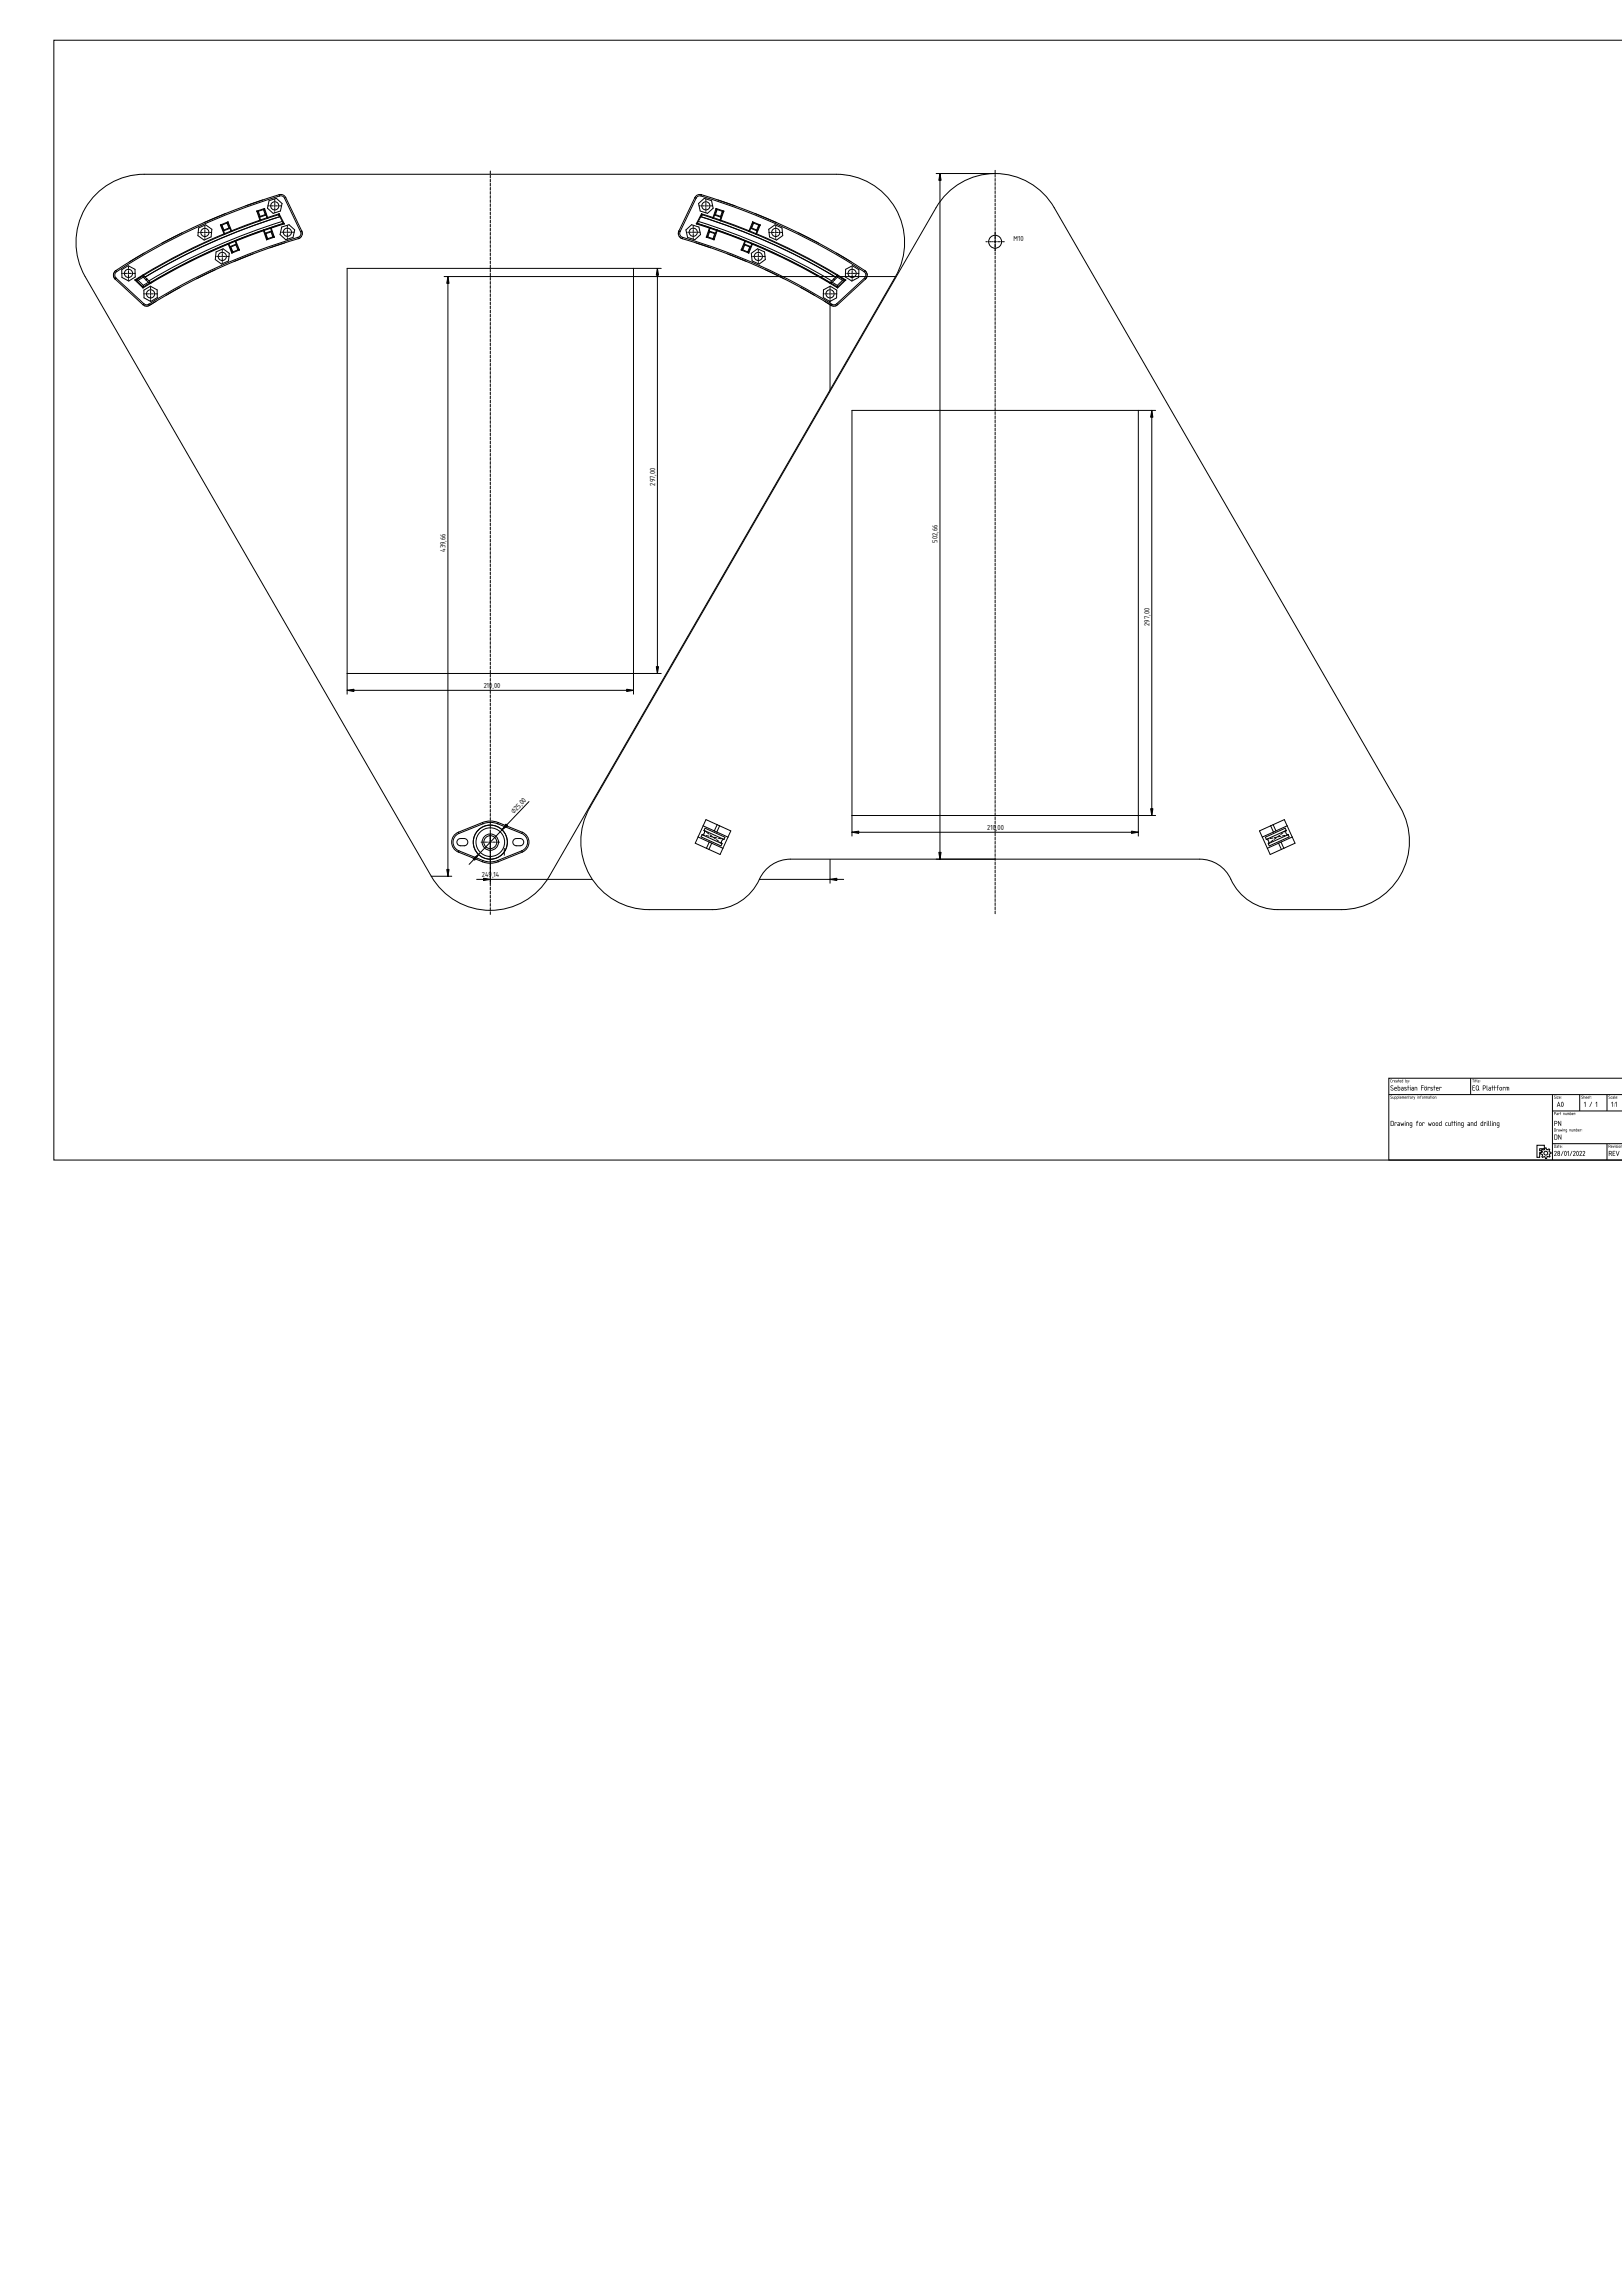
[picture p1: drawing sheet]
<svg xmlns="http://www.w3.org/2000/svg" width="210mm" height="297mm" viewBox="0 0 210 297" stroke-linecap="round" stroke-linejoin="round" font-family="sans-serif">
<defs><g id="words">
<g font-size=".9">
<text x="131.2" y="31.1">M10</text>
<text x="84.8" y="62.8" transform="rotate(-90 84.8 62.8)">297,00</text>
<text x="57.7" y="71.4" transform="rotate(-90 57.7 71.4)">439,66</text>
<text x="121.3" y="70.2" transform="rotate(-90 121.3 70.2)">502,66</text>
<text x="148.7" y="81" transform="rotate(-90 148.7 81)">297,00</text>
<text x="62.6" y="89">210,00</text>
<text x="66.5" y="105.3" transform="rotate(-46 66.5 105.3)">⌀25,0</text>
<text x="127.8" y="107.4">210</text>
<text x="128.9" y="107.4">,00</text>
<text x="62.4" y="113.5">249</text>
<text x="63.7" y="113.5">,14</text>
</g>
</g></defs>
<g fill="none" stroke="#000" stroke-width=".13">
<path d="M7 5.2h.1M7 5.2v144.9h203h-30.3v-10.6h30.3M7 5.2h203M63.5 70.2h.1M190.3 139.5v2.1M179.7 141.6h30.3M198.9 148.2h1v.4h-.7v.3h.3v.2h-.3v.6h-.3zM199.6 148.7l.2 .1 .1-.3h.2l.1 .2 .3-.1 .1 .1-.1 .2 .2 .2v.1l-.2 .1 .1 .3-.1 .1-.2-.1-.2 .3h-.1l-.1-.2h-.3h-.1l.1-.3-.2-.1v-.1l.2-.1-.1-.3zM200.9 141.6v8.5M200.9 143.7h9.1M200.9 148h9.1M204.4 141.6v2.1"/>
<path d="M208 141.6v2.1M208 148v2.1"/>
<circle cx="200" cy="149.2" r=".25"/>
</g>
<g fill="#000">
<path d="M180 139.7l.1-.1-.1 .1v.2l.1 .1h-.2zM180.2 139.8h.2h-.2v.2zM180.5 139.8l.1 .1zM180.4 139.8h.2v.1h-.2l.2 .1h-.2zM180.7 139.9l.1 .1v-.1zM180.7 139.8h.2l-.1 .2h-.1l.1-.1zM181 139.6l.1 .2h-.1v.2zM181.2 139.8l.1 .1zM181.1 139.8h.2v.1h-.1l.1 .1h-.2zM181.4 139.8v.2h.1v-.2zM181.4 139.8l.1-.1 .1-.1v.4h-.2zM181.9 139.8v.2h.1v-.2zM181.9 139.6l.2 .2-.1 .2h-.1zM182.1 139.8l.1 .1 .1-.1-.1 .3z"/>
<path d="M180 139.7l.1-.1-.1 .1v.2l.1 .1h-.2zM180 139.7l-.1 .3h.2l-.1-.1v-.2l.1-.1zM180.2 139.8h.2h-.2v.2zM180.2 139.8v.2v-.2h.1zM180.5 139.8l.1 .1zM180.5 139.8l.1 .1zM180.4 139.8h.2v.1h-.2l.2 .1h-.2zM180.4 139.8v.2h.2l-.2-.1h.2v-.1zM180.7 139.9l.1 .1v-.1zM180.7 139.9h.1v.1zM180.7 139.8h.2l-.1 .2h-.1l.1-.1zM180.7 139.8l.1 .1-.1 .1h.1l.1-.2zM181 139.6l.1 .2h-.1v.2zM181 139.6v.4v-.2h.1zM181.2 139.8l.1 .1zM181.2 139.8l.1 .1zM181.1 139.8h.2v.1h-.1l.1 .1h-.2zM181.1 139.8v.2h.2l-.2-.1h.2v-.1zM181.4 139.8v.2h.1v-.2zM181.4 139.8h.1v.2h-.1zM181.4 139.8l.1-.1 .1-.1v.4h-.2zM181.4 139.8v.2h.2v-.4l-.1 .2zM181.9 139.8v.2h.1v-.2zM181.9 139.8h.1v.2h-.1zM181.9 139.6v.1l.2 .1-.1 .2h-.1zM181.9 139.6v.4h.1l.1-.2h-.2zM182.1 139.8l.1 .1 .1-.1-.1 .3zM182.1 139.8l.1 .3 .1-.3-.1 .2z"/>
<path d="M190.5 139.6h.3l-.1 .1-.1 .3v-.3zM190.5 139.6l.1 .1v.3v-.3l.1-.1zM190.8 139.8v.2zM190.8 139.8v.2zM190.8 139.7a.05 .05 0 0 1 .1 0 .05 .05 0 0 1-.1 0zM190.9 139.6l.2 .2h-.1v.2zM191 139.6v.4v-.2h.1zM191.1 139.6l.1 .4zM191.1 139.6l.1 .4zM191.3 139.8l.1 .1zM191.3 139.8l.1 .1zM191.3 139.8h.1v.1h-.1l.1 .1h-.1zM191.3 139.8v.2h.1l-.1-.1h.1v-.1z"/>
<path d="M190.5 139.6h.2v.1l-.1 .3v-.3zM190.8 139.8v.2zM190.8 139.7a.05 .05 0 0 1 .1 0 .05 .05 0 0 1-.1 0zM190.9 139.6l.2 .2h-.1v.2zM191.1 139.6l.1 .4zM191.3 139.8l.1 .1zM191.3 139.8h.1v.1h-.1l.1 .1h-.1z"/>
<path d="M180 141.8h.1h-.1l.1 .2v.1h-.2l.2-.1-.2-.1zM180 141.8l-.1 .1 .2 .1-.2 .1h.2v-.1l-.1-.2h.1zM180.2 141.9l.1 .2h.1v-.2v.2h-.2zM180.2 141.9v.2h.2v-.2v.2h-.1zM180.5 141.9v.2h.1v-.2zM180.5 141.9h.1v.2h-.1zM180.5 141.9h.2v.2h-.2v.2zM180.5 141.9v.4v-.2h.2v-.2zM180.8 141.9v.2h.1v-.2zM180.8 141.9h.1v.2h-.1zM180.8 141.9h.2l-.1 .2h-.1v.2zM180.8 141.9v.4v-.2h.1l.1-.2zM181 141.8l.1 .3zM181 141.8l.1 .3zM181.2 141.9l.1 .1zM181.2 141.9l.1 .1zM181.2 141.9h.2v.1h-.2l.2 .1h-.2zM181.2 141.9v.2h.1h-.1l.2-.1-.1-.1zM181.4 141.9h.3v.2l-.1-.2v.2l-.1-.2-.1 .2zM181.4 141.9v.2l.1-.2 .1 .2v-.2h.1v.2v-.2zM181.8 141.9l.1 .1zM181.8 141.9l.1 .1zM181.8 141.9h.2v.1h-.2l.2 .1h-.2zM181.8 141.9v.2h.2h-.2l.2-.1-.1-.1zM182 141.9h.2v.2v-.2h-.1l-.1 .2zM182 141.9v.2l.1-.2h.1v.2v-.2zM182.3 141.8l.1 .1h-.1v.2zM182.3 141.8v.3v-.2h.1zM182.5 142l.1 .1v-.1zM182.5 142h.1v.1zM182.5 141.9h.2l-.1 .2h-.1l.1-.1zM182.5 141.9l.1 .1-.1 .1h.1l.1-.2zM182.7 141.9h.2h-.1l-.1 .2zM182.7 141.9v.2l.1-.2h.1zM182.9 141.9l.1 .2 .1-.2-.1 .4zM182.9 141.9l.1 .4 .1-.4-.1 .2zM183.4 141.9v.2zM183.4 141.9v.2zM183.4 141.8a.05 .05 0 0 1 .1 0 .05 .05 0 0 1-.1 0zM183.5 141.9h.2v.2v-.2h-.1l-.1 .2zM183.5 141.9v.2l.1-.2h.1v.2v-.2zM183.9 141.8h.1l-.1 .1h.1h-.1v.2zM183.9 141.8v.3v-.2h.1h-.1v-.1zM184.1 141.9v.2h.1v-.2zM184.1 141.9h.1l-.1 .2zM184 142a.15 .15 0 0 1 .3 0 .15 .15 0 0 1-.3 0zM184 142a.12 .12 0 0 0 .2 0 .12 .12 0 0 0-.2 0zM184.3 141.9h.1h-.1v.2zM184.3 141.9v.2v-.2h.1zM184.5 141.9h.3v.2l-.1-.2-.1 .2v-.2h-.1v.2zM184.5 141.9v.2v-.2h.1v.2l.1-.2 .1 .2-.1-.2zM184.9 142l.1 .1v-.1zM184.9 142h.1v.1zM184.9 141.9h.1v.2h-.2l.2-.1zM184.9 141.9l.1 .1-.2 .1h.2v-.2zM185.1 141.8l.1 .1-.1 .2zM185.1 141.8v.3l.1-.2zM185.3 141.9v.2zM185.3 141.9v.2zM185.5 141.9l-.1 .2h.1v-.2zM185.5 141.9h.1l-.1 .2zM185.4 142a.13 .13 0 0 1 .2 0 .13 .13 0 0 1-.2 0zM185.4 142a.12 .12 0 0 0 .2 0 .12 .12 0 0 0-.2 0zM185.7 141.9h.1v.2v-.2h-.1v.2zM185.7 141.9v.2v-.2h.1v.2v-.2z"/>
<path d="M180 141.8h.1h-.1l.1 .2a.11 .11 0 0 1 0 .1 .11 .11 0 0 1-.2 0l.2-.1-.2-.1zM180.2 141.9l.1 .2h.1v-.2v.2h-.2zM180.5 141.9v.2h.1v-.2zM180.5 141.9h.2v.2h-.2v.2zM180.8 141.9v.2h.1v-.2zM180.8 141.9h.2l-.1 .2h-.1v.2zM181 141.8l.1 .3zM181.2 141.9l.1 .1zM181.2 141.9h.2v.1l-.2 .1h.2h-.2zM181.4 141.9h.3v.2l-.1-.2v.2l-.1-.2-.1 .2zM181.8 141.9l.1 .1zM181.8 141.9h.2v.1l-.2 .1h.2h-.2zM182 141.9h.2v.2v-.2h-.1l-.1 .2zM182.3 141.8l.1 .1h-.1v.2zM182.5 142l.1 .1v-.1zM182.5 141.9h.2l-.1 .2h-.1l.1-.1zM182.7 141.9h.2h-.1l-.1 .2zM182.9 141.9l.1 .2 .1-.2-.1 .4zM183.4 141.9v.2zM183.4 141.8a.05 .05 0 0 1 .1 0 .05 .05 0 0 1-.1 0zM183.5 141.9h.2v.2v-.2h-.1l-.1 .2zM183.9 141.8v.1h.1h-.1v.2zM184.1 141.9v.2l.1-.2zM184 142a.15 .15 0 0 1 .3 0 .15 .15 0 0 1-.3 0zM184.3 141.9h.1h-.1v.2zM184.5 141.9h.2l.1 .2-.1-.2-.1 .2v-.2h-.1v.2zM184.9 142l.1 .1v-.1zM184.9 141.9h.1v.2h-.2l.2-.1zM185.1 141.8l.1 .1-.1 .2zM185.3 141.9v.2zM185.5 141.9v.2v-.2zM185.4 142a.13 .13 0 0 1 .2 0 .13 .13 0 0 1-.2 0zM185.7 141.9h.1v.2v-.2h-.1v.2z"/>
<path d="M180 140.5l.2-.1 .1 .1a.13 .13 0 0 0-.2 0 .13 .13 0 0 0-.1 .1l.3 .2-.1 .3-.3-.1h.3l.1-.1-.3-.2zM180 140.5v.2l.3 .2-.1 .1h-.2l.2 .1 .1-.3-.3-.2 .1-.1h.2zM180.5 140.7v.1h.2l-.1-.1zM180.5 140.7h.1l.1 .1h-.2zM180.5 140.7a.16 .16 0 0 1 .2 0 .16 .16 0 0 1 0 .2h-.2v.1h.3l-.2 .1a.26 .26 0 0 1-.1-.4zM180.5 140.7v.3l.2 .1-.2-.2h.2v-.2zM180.9 140.7v.3h.2v-.3zM180.9 140.7h.2v.3h-.2zM180.9 140.4v.2l.3 .1-.1 .4-.2-.1zM180.9 140.4v.6l.2 .1 .1-.4-.3-.1zM181.4 140.9v.1h.2v-.1zM181.4 140.9h.2v.1h-.2zM181.3 140.6h.3v.2v.3h-.2a.14 .14 0 0 1-.1-.2 .14 .14 0 0 1 .1-.1h.2v-.1zM181.3 140.6l.3 .1v.1h-.2a.13 .13 0 0 0-.1 .1 .13 .13 0 0 0 .1 .2h.2v-.3v-.2zM181.8 140.7h.2h-.2l.3 .3a.16 .16 0 0 1-.2 .1 .16 .16 0 0 1-.1-.1h.2l-.3-.2zM181.8 140.7l-.1 .1 .3 .2h-.3l.3 .1v-.2l-.2-.2h.2zM182.2 140.4v.2l.2 .1h-.2v.4l-.1-.4zM182.2 140.4l-.1 .3 .1 .4v-.4h.2l-.2-.1zM182.5 140.6v.5zM182.5 140.6v.5zM182.5 140.5a.05 .05 0 0 1 .1 0 .05 .05 0 0 1-.1 0zM182.5 140.4v.1zM182.7 140.9v.1h.2v-.1zM182.7 140.9h.2v.1h-.2zM182.7 140.6h.2l.1 .2v.3h-.2a.14 .14 0 0 1-.2-.2 .14 .14 0 0 1 .2-.1h.1v-.1zM182.7 140.6l.2 .1v.1h-.1a.13 .13 0 0 0-.2 .1 .14 .14 0 0 0 .2 .2h.1l.1-.3-.1-.2zM183.1 140.6l.3 .1v.4l-.1-.4h-.2v.4zM183.1 140.6v.5v-.4h.2l.1 .4v-.4zM183.9 140.4l.3 .1h-.2v.2h.2l-.2 .1-.1 .3zM183.9 140.4v.7l.1-.4h.2h-.2v-.2h.2zM184.6 140.5v.1zM184.6 140.5v.1zM184.4 140.5v.1zM184.4 140.5v.1zM184.4 140.7v.3h.1l.1-.2zM184.4 140.7h.2v.2a.1 .1 0 0 1-.1 .1 .1 .1 0 0 1-.1-.1zM184.3 140.8a.22 .22 0 0 1 .4 0 .22 .22 0 0 1-.4 0zM184.3 140.8a.2 .2 0 0 0 .4 0 .2 .2 0 0 0-.4 0zM184.8 140.6l.2 .1v.1l-.2-.1v.4zM184.8 140.6v.5v-.4h.2zM185.1 140.7h.3h-.2l.2 .3a.16 .16 0 0 1-.1 .1 .16 .16 0 0 1-.2-.1h.3l-.3-.2zM185.1 140.7v.1l.3 .2h-.3l.3 .1v-.2l-.2-.2h.2zM185.6 140.4v.2l.2 .1h-.2v.4l-.1-.4zM185.6 140.4l-.1 .3 .1 .4v-.4h.2l-.2-.1zM185.9 140.7v.1h.2l-.1-.1zM185.9 140.7h.1l.1 .1h-.2zM185.9 140.7a.16 .16 0 0 1 .2 0 .16 .16 0 0 1 0 .2h-.2v.1h.3l-.2 .1a.26 .26 0 0 1-.1-.4zM185.9 140.7v.3l.2 .1-.2-.2h.3l-.1-.2zM186.3 140.6l.2 .1v.1l-.2-.1v.4zM186.3 140.6v.5v-.4h.2z"/>
<path d="M180 140.5l.2-.1 .1 .1a.13 .13 0 0 0-.2 0 .13 .13 0 0 0-.1 .1l.3 .2a.18 .18 0 0 1-.1 .3 .18 .18 0 0 1-.2-.1h.2l.1-.1-.3-.2zM180.5 140.7v.1h.2l-.1-.1zM180.5 140.7a.16 .16 0 0 1 .2 0 .16 .16 0 0 1 0 .2h-.2v.1h.3l-.2 .1a.26 .26 0 0 1-.1-.4zM180.9 140.7v.3h.2v-.3zM180.9 140.4v.2l.3 .1-.1 .4-.2-.1zM181.4 140.9v.1h.2v-.1zM181.3 140.6h.3v.2v.3h-.2a.13 .13 0 0 1-.1-.2 .13 .13 0 0 1 .1-.1h.2v-.1zM181.8 140.7h.2h-.2l.3 .3a.17 .17 0 0 1-.2 .1 .17 .17 0 0 1-.2-.1h.3l-.3-.2zM182.2 140.4v.2l.2 .1h-.2v.4l-.1-.4zM182.5 140.6v.5zM182.7 140.9v.1h.2v-.1zM182.7 140.6h.2l.1 .2v.3h-.2a.14 .14 0 0 1-.2-.2 .13 .13 0 0 1 .2-.1h.1v-.1zM183.1 140.6l.3 .1v.4l-.1-.4h-.2v.4zM183.9 140.4l.3 .1h-.2v.2h.2l-.2 .1-.1 .3zM184.6 140.5v.1zM184.4 140.5v.1zM184.4 140.7v.2a.1 .1 0 0 0 .1 .1 .1 .1 0 0 0 .1-.1v-.2zM184.3 140.8a.21 .21 0 0 1 .4 0 .21 .21 0 0 1-.4 0zM184.8 140.6l.2 .1v.1l-.2-.1v.4zM185.1 140.7h.3h-.2l.2 .3a.17 .17 0 0 1-.1 .1 .17 .17 0 0 1-.2-.1h.3l-.3-.2zM185.6 140.4v.2l.2 .1h-.2v.4l-.1-.4zM185.9 140.7v.1h.2l-.1-.1zM185.9 140.7a.16 .16 0 0 1 .2 0 .16 .16 0 0 1 0 .2h-.2v.1h.3l-.2 .1a.26 .26 0 0 1-.1-.4zM186.3 140.6l.2 .1v.1l-.2-.1v.4z"/>
<path d="M180 145.1v.5h.2l.1-.5zM180 145l.3 .1 .1 .4-.1 .2h-.3zM180.5 145.2h.2v.1h-.2v.4zM180.9 145.5v.1h.2v-.1zM180.9 145.2h.2v.1v.4h-.2a.13 .13 0 0 1-.1-.2 .13 .13 0 0 1 .2-.1h.1v-.1zM181.3 145.2l.1 .3 .1-.2 .1 .2 .1-.3-.1 .5-.1-.2-.1 .2zM181.8 145.2v.5zM181.8 145.1a.05 .05 0 0 1 .1 0 .05 .05 0 0 1-.1 0zM182 145.2l.3 .1v.4l-.1-.4h-.1l-.1 .4zM182.5 145.3v.3h.2v-.3zM182.5 145.3l.2-.1v.7l-.2-.1 .2-.1-.3-.1zM183.4 145.1l.1-.1-.1 .2h.1l-.1 .1v.4l-.1-.5zM183.7 145.3v.2a.1 .1 0 0 0 .1 .1 .1 .1 0 0 0 .1-.1v-.2zM183.6 145.4a.21 .21 0 0 1 .4 0 .21 .21 0 0 1-.4 0zM184.1 145.2h.2v.1h-.2v.4zM184.8 145.2l.1 .3 .1-.2 .1 .2 .2-.3-.1 .5-.2-.2-.1 .2zM185.5 145.3l-.1 .2a.1 .1 0 0 0 .1 .1 .1 .1 0 0 0 .1-.1v-.2zM185.3 145.4a.21 .21 0 0 1 .4 0 .21 .21 0 0 1-.4 0zM185.9 145.3v.2a.1 .1 0 0 0 .1 .1 .1 .1 0 0 0 .1-.1l-.1-.2zM185.7 145.4a.25 .25 0 0 1 .5 0 .25 .25 0 0 1-.5 0zM186.3 145.3v.3h.2v-.3zM186.3 145.3l.2-.1v-.2v.7l-.3-.1zM187.1 145.3l.2-.1-.2 .1v.3l.2 .1-.2-.1zM187.4 145.2l.1 .4h.2v-.4v.5l-.3-.1zM187.9 145v.2h.2l-.2 .1v.4l-.1-.5zM188.2 145l.1 .2h.1l-.1 .1-.1 .4-.1-.5zM188.5 145.2v.5zM188.5 145.1a.05 .05 0 0 1 .1 0 .05 .05 0 0 1-.1 0zM188.7 145.2l.2 .1 .1 .4-.1-.4h-.2v.4zM189.2 145.3v.3h.2v-.3zM189.1 145.3l.3-.1-.1 .7-.2-.1 .2-.1-.2-.1zM190 145.5v.1h.2v-.1zM189.9 145.2h.3v.1v.4h-.2a.13 .13 0 0 1-.1-.2 .13 .13 0 0 1 .1-.1h.2v-.1zM190.3 145.2l.3 .1 .1 .4-.1-.4h-.2l-.1 .4zM190.9 145.3v.3h.1v-.3zM190.8 145.3l.2-.1 .1-.2v.7l-.3-.1zM191.7 145.3v.3h.2v-.3zM191.6 145.3l.3-.1v-.2v.7l-.3-.1zM192.1 145.2h.2v.1h-.2v.4zM192.4 145.2v.5zM192.4 145.1a.05 .05 0 0 1 .1 0 .05 .05 0 0 1-.1 0zM192.6 145l.1 .7-.1-.1zM192.9 145v.7l-.1-.1zM193.1 145.2v.5zM193.1 145.1a.05 .05 0 0 1 .1 0 .05 .05 0 0 1-.1 0zM193.3 145.2l.3 .1v.4l-.1-.4h-.2v.4zM193.8 145.3v.3h.2v-.3zM193.7 145.3l.3-.1-.1 .7-.2-.1 .3-.1-.3-.1z"/>
<path d="M180 145.1v.5h.2l.1-.5zM180 145.1h.3l-.1 .5h-.2zM180 145l.3 .1 .1 .4-.1 .2h-.3zM180 145v.7h.3l.1-.2-.1-.4zM180.5 145.2h.2v.1h-.2v.4zM180.5 145.2v.5v-.4h.2v-.1zM180.9 145.5v.1h.2v-.1zM180.9 145.5h.2v.1h-.2zM180.9 145.2h.2l.1 .1-.1 .4h-.2a.14 .14 0 0 1-.1-.2 .14 .14 0 0 1 .2-.1h.1v-.1zM180.9 145.2l.2 .1v.1h-.1a.13 .13 0 0 0-.2 .1 .13 .13 0 0 0 .1 .2h.2v-.4v-.1zM181.3 145.2l.1 .3 .1-.2 .1 .2 .1-.3-.1 .5-.1-.2-.1 .2zM181.3 145.2l.1 .5 .1-.2 .1 .2 .1-.5-.1 .3-.1-.2-.1 .2zM181.8 145.2v.5zM181.8 145.2v.5zM181.8 145.1a.05 .05 0 0 1 .1 0 .05 .05 0 0 1-.1 0zM181.8 145l.1 .1zM182 145.2h.3v.5l-.1-.4h-.1l-.1 .4zM182 145.2v.5l.1-.4h.1l.1 .4v-.4zM182.5 145.3v.3h.2v-.3zM182.5 145.3h.2v.3h-.2zM182.5 145.2h.2l.1 .5-.1 .2-.2-.1h.2v-.1l-.3-.1zM182.5 145.3v.3l.2 .1v.1l-.2 .1h.2v-.7zM183.4 145.1l.1-.1-.1 .2h.1l-.1 .1v.4l-.1-.5zM183.4 145.1l-.1 .1 .1 .5v-.4l.1-.1h-.1l.1-.2zM183.7 145.3v.3h.2v-.3zM183.7 145.3h.2v.2a.1 .1 0 0 1-.1 .1 .1 .1 0 0 1-.1-.1zM183.6 145.4a.22 .22 0 0 1 .4 0 .22 .22 0 0 1-.4 0zM183.6 145.4a.2 .2 0 0 0 .4 0 .2 .2 0 0 0-.4 0zM184.1 145.2h.2v.1h-.2v.4zM184.1 145.2v.5v-.4h.2v-.1zM184.8 145.2l.1 .3 .1-.2 .1 .2 .2-.3-.1 .5-.2-.2-.1 .2zM184.8 145.2l.1 .5 .1-.2 .2 .2 .1-.5-.2 .3-.1-.2-.1 .2zM185.5 145.3l-.1 .3h.2v-.3zM185.5 145.3h.1v.2a.1 .1 0 0 1-.1 .1 .1 .1 0 0 1-.1-.1zM185.3 145.4a.25 .25 0 0 1 .5 0 .25 .25 0 0 1-.5 0zM185.3 145.4a.2 .2 0 0 0 .4 0 .2 .2 0 0 0-.4 0zM185.9 145.3v.3h.1v-.3zM185.9 145.3h.1l.1 .2a.1 .1 0 0 1-.1 .1 .1 .1 0 0 1-.1-.1zM185.8 145.4a.22 .22 0 0 1 .4 0 .22 .22 0 0 1-.4 0zM185.7 145.4a.2 .2 0 0 0 .4 0 .2 .2 0 0 0-.4 0zM186.3 145.3v.3h.2v-.3zM186.3 145.3h.2v.3h-.2zM186.3 145.3l.2-.1v-.2v.7l-.2-.1zM186.3 145.3l-.1 .3 .3 .1v-.7v.2zM187.1 145.2h.2l-.2 .1v.3l.2 .1-.2-.1zM187.1 145.3v.3l.2 .1-.2-.1v-.3l.2-.1zM187.4 145.2l.1 .4h.2v-.4v.5l-.3-.1zM187.4 145.2l.1 .4 .2 .1v-.5v.4h-.2zM187.9 145v.2h.2l-.2 .1v.4l-.1-.5zM187.9 145l-.1 .2 .1 .5v-.4l.2-.1h-.2zM188.2 145l.1 .2h.1l-.1 .1-.1 .4-.1-.5zM188.2 145l-.1 .2 .1 .5v-.4l.2-.1h-.2zM188.5 145.2v.5zM188.5 145.2v.5zM188.5 145.1a.05 .05 0 0 1 .1 0 .05 .05 0 0 1-.1 0zM188.5 145v.1zM188.7 145.2h.2l.1 .5-.1-.4h-.2v.4zM188.7 145.2v.5v-.4h.2l.1 .4-.1-.4zM189.2 145.3v.3h.2v-.3zM189.2 145.3h.2v.3h-.2zM189.1 145.2h.3v.5l-.1 .2-.2-.1h.2v-.1l-.2-.1zM189.1 145.3v.3l.3 .1-.1 .1-.2 .1h.2l.1-.7zM190 145.5v.1h.2v-.1zM190 145.5h.2v.1h-.2zM189.9 145.2h.3v.1v.4h-.2a.14 .14 0 0 1-.1-.2 .14 .14 0 0 1 .1-.1h.2v-.1zM189.9 145.2l.3 .1v.1h-.2a.13 .13 0 0 0-.1 .1 .13 .13 0 0 0 .1 .2h.2v-.4v-.1zM190.3 145.2h.3l.1 .5-.1-.4h-.2l-.1 .4zM190.4 145.2v.5v-.4h.2l.1 .4-.1-.4zM190.9 145.3v.3h.1v-.3zM190.9 145.3h.1v.3h-.1zM190.8 145.3l.2-.1 .1-.2v.7l-.3-.1zM190.8 145.3v.3l.3 .1v-.7l-.1 .2zM191.7 145.3v.3h.2v-.3zM191.7 145.3h.2v.3h-.2zM191.6 145.3l.3-.1v-.2v.7l-.3-.1zM191.6 145.3v.3l.3 .1v-.7v.2zM192.1 145.2h.2v.1h-.2v.4zM192.1 145.2v.5v-.4h.2v-.1zM192.4 145.2v.5zM192.4 145.2v.5zM192.4 145.1a.05 .05 0 0 1 .1 0 .05 .05 0 0 1-.1 0zM192.4 145l.1 .1zM192.6 145l.1 .7-.1-.1zM192.6 145v.6l.1 .1zM192.9 145v.7l-.1-.1zM192.9 145l-.1 .6 .1 .1zM193.1 145.2v.5zM193.1 145.2v.5zM193.1 145.1a.05 .05 0 0 1 .1 0 .05 .05 0 0 1-.1 0zM193.1 145v.1zM193.3 145.2h.3v.5l-.1-.4h-.2v.4zM193.3 145.2v.5v-.4h.2l.1 .4v-.4zM193.8 145.3v.3h.2v-.3zM193.8 145.3h.2v.3h-.2zM193.7 145.2h.3v.5l-.1 .2-.2-.1h.2l.1-.1-.3-.1zM193.7 145.3v.3l.3 .1-.1 .1-.2 .1h.2l.1-.7z"/>
<path d="M190.6 140.4h.3l-.3 .1v.2h.2l-.2 .1v.2l.3 .1h-.3zM191.1 140.5v.4l.1 .1 .1-.4zM191 140.5l.2-.1 .2 .1v.6l-.1-.1a.2 .2 0 0 1-.2 .1 .2 .2 0 0 1-.1-.2zM192 140.5v.3h.1a.13 .13 0 0 0 .1-.2 .13 .13 0 0 0-.1-.1zM191.9 140.4h.2a.19 .19 0 0 1 .2 .2 .19 .19 0 0 1-.2 .2h-.1l-.1 .3zM192.4 140.4l.1 .7-.1-.1zM192.7 140.9v.1h.2v-.1zM192.6 140.6h.3v.2v.3h-.2a.13 .13 0 0 1-.1-.2 .13 .13 0 0 1 .1-.1h.2v-.1zM193.1 140.4v.2l.2 .1h-.2v.4l-.1-.4zM193.4 140.4v.2l.2 .1h-.2v.4l-.1-.4zM193.8 140.5l.1-.1-.1 .2 .1 .1h-.1v.4l-.1-.4zM194.1 140.7v.2a.1 .1 0 0 0 .1 .1 .1 .1 0 0 0 .1-.1v-.2zM194 140.8a.21 .21 0 0 1 .4 0 .21 .21 0 0 1-.4 0zM194.5 140.6l.2 .1v.1l-.2-.1v.4zM194.9 140.6l.3 .1 .1 .4-.1-.4h-.1v.4l-.1-.4h-.1l-.1 .4z"/>
<path d="M190.6 140.4h.3l-.3 .1v.2h.2l-.2 .1v.2l.3 .1h-.3zM190.6 140.4v.7h.3l-.3-.1v-.3h.2h-.2v-.2l.3-.1zM191.1 140.5v.4l.1 .1 .1-.1v-.3l-.1-.1zM191.1 140.5l.2 .1-.1 .4-.1-.1zM191 140.5l.2-.1 .1 .1 .1 .6-.4-.1zM191 140.5v.4a.19 .19 0 0 0 .1 .2 .19 .19 0 0 0 .2-.1l.1 .1-.1-.6zM192 140.5v.3h.1a.13 .13 0 0 0 .1-.2 .13 .13 0 0 0-.1-.1zM192 140.5h.1a.14 .14 0 0 1 .1 .1 .14 .14 0 0 1-.1 .2h-.1zM191.9 140.4h.3l.1 .2-.1 .2h-.2l-.1 .3zM191.9 140.4v.7l.1-.3h.2l.1-.2-.1-.1zM192.4 140.4l.1 .7-.1-.1zM192.4 140.4v.6l.1 .1zM192.7 140.9v.1h.2v-.1zM192.7 140.9h.2v.1h-.2zM192.6 140.6h.3v.2v.3h-.2a.14 .14 0 0 1-.1-.2 .14 .14 0 0 1 .1-.1h.2v-.1zM192.7 140.6l.2 .1v.1h-.2a.13 .13 0 0 0-.1 .1 .13 .13 0 0 0 .1 .2h.2v-.3v-.2zM193.1 140.4v.2l.2 .1h-.2v.4l-.1-.4zM193.1 140.4l-.1 .3 .1 .4v-.4h.2l-.2-.1zM193.4 140.4v.2l.2 .1h-.2v.4l-.1-.4zM193.4 140.4l-.1 .3 .1 .4v-.4h.2l-.2-.1zM193.8 140.5l.1-.1-.1 .2 .1 .1h-.1v.4l-.1-.4zM193.8 140.5l-.1 .2 .1 .4v-.4h.1l-.1-.1 .1-.2zM194.1 140.7v.3h.2v-.2zM194.1 140.7h.2v.2a.1 .1 0 0 1-.1 .1 .1 .1 0 0 1-.1-.1zM194 140.8a.22 .22 0 0 1 .4 0 .22 .22 0 0 1-.4 0zM194 140.8a.2 .2 0 0 0 .4 0 .2 .2 0 0 0-.4 0zM194.5 140.6l.2 .1v.1l-.2-.1v.4zM194.5 140.6v.5v-.4h.2zM194.8 140.6l.5 .1v.4l-.1-.4h-.1v.4l-.1-.4h-.1l-.1 .4zM194.9 140.6l-.1 .5 .1-.4h.1l.1 .4v-.4h.1l.1 .4-.1-.4z"/>
<path d="M201.1 141.8h.2h-.2l.2 .2v.1h-.2l.2-.1-.2-.1zM201.1 141.8v.1l.2 .1-.2 .1h.2v-.1l-.2-.2h.2zM201.4 141.9v.2zM201.4 141.9v.2zM201.4 141.8a.05 .05 0 0 1 .1 0 .05 .05 0 0 1-.1 0zM201.5 141.9h.2l-.1 .2h.1h-.2l.1-.2zM201.5 141.9h.1l-.1 .2h.2h-.1l.1-.2zM201.8 141.9l.1 .1zM201.8 141.9l.1 .1zM201.8 141.9h.1l.1 .1h-.2l.1 .1h-.1zM201.8 141.9v.2h.1h-.1l.1-.1v-.1z"/>
<path d="M201.1 141.8h.2h-.2l.2 .2a.11 .11 0 0 1 0 .1 .11 .11 0 0 1-.2 0l.2-.1-.2-.1zM201.4 141.9v.2zM201.4 141.8a.05 .05 0 0 1 .1 0 .05 .05 0 0 1-.1 0zM201.5 141.9h.2l-.1 .2h.1h-.2l.1-.2zM201.8 141.9l.1 .1zM201.8 141.9h.1v.1l-.1 .1h.1h-.1z"/>
<path d="M201.2 149a.16 .16 0 0 1 .2-.1 .16 .16 0 0 1 0 .3l-.2 .3h.2h-.3l.3-.4-.1-.1-.2 .1zM201.6 149.3a.12 .12 0 0 0 .2 0 .12 .12 0 0 0-.2 0zM201.6 149.1a.1 .1 0 0 0 .2 0 .1 .1 0 0 0-.2 0zM201.6 148.9a.16 .16 0 0 1 .2 .1 .16 .16 0 0 1 0 .2 .19 .19 0 0 1 .1 .3 .19 .19 0 0 1-.3 0 .19 .19 0 0 1 0-.3zM202.3 148.9l-.3 .6zM202.6 149l-.1 .3 .1 .2 .1-.3zM202.5 149v-.1a.33 .33 0 0 1 .2 .3 .33 .33 0 0 1-.2 .3l-.1-.2zM202.9 148.9l.1 .6-.1-.5-.1 .1zM203.4 148.9l-.2 .6zM203.6 149a.16 .16 0 0 1 .2-.1 .16 .16 0 0 1 .1 .3l-.2 .3h.2h-.3l.2-.4-.1-.1-.1 .1zM204.1 149l-.1 .3 .1 .2 .1-.3zM204 149l.1-.1a.33 .33 0 0 1 .2 .3 .33 .33 0 0 1-.2 .3l-.1-.2zM204.4 149a.16 .16 0 0 1 .3-.1 .16 .16 0 0 1 0 .3l-.2 .3h.2h-.3l.3-.4-.1-.1-.2 .1zM204.8 149a.16 .16 0 0 1 .3-.1 .16 .16 0 0 1 0 .3l-.2 .3h.2h-.3l.3-.4-.1-.1-.2 .1z"/>
<path d="M201.2 149l.1-.1 .1 .1-.2 .5h.2h-.3l.3-.4-.1-.1-.2 .1zM201.2 148.9l-.1 .1h.2l.1 .1-.3 .4h.3h-.2l.2-.3a.16 .16 0 0 0 0-.3 .16 .16 0 0 0-.2 0zM201.6 149.3a.15 .15 0 0 0 .3 0 .15 .15 0 0 0-.3 0zM201.6 149.3a.13 .13 0 0 1 .2 0 .13 .13 0 0 1-.2 0zM201.6 149.1a.1 .1 0 0 0 .2 0 .1 .1 0 0 0-.2 0zM201.6 149.1a.1 .1 0 0 1 .2 0 .1 .1 0 0 1-.2 0zM201.6 148.9a.17 .17 0 0 1 .2 .1 .17 .17 0 0 1 0 .2 .19 .19 0 0 1 .1 .3 .19 .19 0 0 1-.3 0 .19 .19 0 0 1 0-.3zM201.6 148.9v.6h.2l.1-.1v-.4zM202.3 148.9v.1l-.3 .5zM202.3 148.9l-.3 .6zM202.6 149l-.1 .3 .1 .2 .1-.4zM202.6 149l.1 .2-.1 .3-.1-.2zM202.5 149l.1-.1 .2 .3a.23 .23 0 0 1-.3 .3l-.1-.3zM202.5 149l-.1 .3 .2 .2 .1-.1v-.3l-.1-.2zM202.9 148.9h.1v.7l-.1-.6-.1 .1zM202.9 148.9l-.1 .2 .1-.1 .1 .5zM203.4 148.9l.1 .1-.3 .5zM203.4 148.9l-.2 .6zM203.6 149l.1-.1 .2 .1-.2 .5h.2h-.3l.2-.4-.1-.1-.1 .1zM203.6 148.9v.1h.1l.1 .1-.2 .4h.3h-.3l.3-.3a.16 .16 0 0 0-.1-.3 .16 .16 0 0 0-.2 0zM204.1 149l-.1 .3 .1 .2 .1-.4zM204.1 149l.1 .2-.1 .3-.1-.2zM204 149l.2-.1 .1 .3a.23 .23 0 0 1-.3 .3v-.3zM204.1 149l-.1 .3 .1 .2 .2-.1v-.3l-.1-.2zM204.4 149l.2-.1 .1 .1-.2 .5h.2h-.3l.2-.4v-.1l-.2 .1zM204.5 148.9l-.1 .1h.2l.1 .1-.3 .4h.3h-.2l.2-.3a.16 .16 0 0 0 0-.3 .16 .16 0 0 0-.2 0zM204.8 149l.2-.1 .1 .1-.2 .5h.2h-.3l.3-.4-.1-.1-.2 .1zM204.9 148.9l-.1 .1h.2l.1 .1-.3 .4h.3h-.2l.2-.3a.16 .16 0 0 0 0-.3 .16 .16 0 0 0-.2 0z"/>
<path d="M201.2 146v.3h.1v-.2zM201.1 146h.2v.4h-.2zM201.4 146.1h.2h-.1l-.1 .3zM201.7 146.3h.1zM201.7 146.1l.1 .1v.2l-.2-.1 .2-.1zM201.9 146.1l.1 .2v-.1l.1 .1 .1-.2-.1 .3-.1-.1v.1zM202.2 146.1v.3zM202.2 146a.05 .05 0 0 1 .1 0 .05 .05 0 0 1-.1 0zM202.3 146.1h.2v.3v-.3h-.1l-.1 .3zM202.6 146.2v.1h.2v-.2zM202.6 146.1h.2l-.1 .4h-.1l.1-.1-.1-.1zM203.1 146.1h.2v.3l-.1-.3h-.1v.3zM203.4 146.1v.2h.1v-.2v.3h-.1zM203.6 146.1h.3v.3l-.1-.3v.3l-.1-.3-.1 .3zM204 146.1v.2h.1v-.1zM204 146l.1 .2v.2h-.1zM204.3 146.2h.1zM204.3 146.1l.1 .1v.1h-.1l.1 .1-.2-.1zM204.5 146.1h.1h-.1v.3z"/>
<path d="M201.2 146v.3h.1v-.2zM201.2 146l.1 .1v.2h-.1zM201.1 146h.2v.4h-.2zM201.1 146v.4h.2v-.4zM201.4 146.1h.2h-.1l-.1 .3zM201.4 146.1v.3l.1-.3h.1zM201.7 146.3h.1zM201.7 146.3h.1zM201.7 146.1h.1v.3l-.2-.1 .2-.1zM201.7 146.1l.1 .1-.2 .1 .2 .1v-.2zM201.9 146.1l.1 .2v-.1l.1 .1 .1-.2-.1 .3-.1-.1v.1zM201.9 146.1l.1 .3v-.2l.1 .2 .1-.3-.1 .2-.1-.1v.1zM202.2 146.1v.3zM202.2 146.1v.3zM202.2 146a.05 .05 0 0 1 .1 0 .05 .05 0 0 1-.1 0zM202.3 146.1h.2v.3v-.2l-.1-.1-.1 .3zM202.3 146.1v.3l.1-.3h.1v.3v-.3zM202.6 146.2v.1h.2v-.2zM202.6 146.1h.2v.2h-.2zM202.6 146.1h.2l-.1 .4h-.1l.1-.1-.1-.1zM202.6 146.1v.3h.2l-.2 .1h.1l.1-.4zM203.1 146.1h.2v.3l-.1-.2-.1-.1v.3zM203.1 146.1v.3v-.3h.1l.1 .3v-.3zM203.4 146.1v.2h.1v-.2v.3h-.1zM203.4 146.1v.2l.1 .1v-.3v.2h-.1zM203.6 146.1h.3v.3l-.1-.2v-.1v.3l-.1-.3-.1 .3zM203.6 146.1v.3v-.3h.1l.1 .3v-.3l.1 .3v-.3zM204 146.1v.2h.1v-.1zM204 146.1l.1 .1v.1h-.1zM204 146v.1h.2l-.1 .3h-.1zM204 146v.4h.1v-.2l-.1-.1zM204.3 146.2h.1zM204.3 146.2h.1zM204.3 146.1l.1 .1v.1h-.1l.1 .1-.2-.1zM204.3 146.1l-.1 .2 .2 .1-.1-.1 .1-.1v-.1zM204.5 146.1h.1h-.1v.3zM204.5 146.1v.3v-.3h.1z"/>
<path d="M201.2 148.1v.4h.1v-.3zM201.1 148.1l.2 .1v.3h-.2zM201.5 148.4l.1 .1v-.1zM201.4 148.2l.2 .1v.2l-.2-.1 .2-.1zM201.7 148.1l.1 .1-.1 .1v.2zM201.9 148.3h.1zM201.9 148.2l.2 .1v.1h-.2l.2 .1-.2-.1z"/>
<path d="M201.2 148.1v.4l.1-.1v-.2zM201.2 148.1l.1 .1v.3h-.1zM201.1 148.1l.2 .1v.3h-.2zM201.1 148.1v.4h.2v-.3zM201.5 148.4l.1 .1v-.1zM201.5 148.4h.1v.1zM201.4 148.2l.2 .1v.2l-.2-.1 .2-.1zM201.4 148.2l.2 .1-.2 .1 .2 .1v-.2zM201.7 148.1l.1 .1-.1 .1v.2zM201.7 148.1v.4v-.2l.1-.1zM201.9 148.3h.1zM201.9 148.3h.1zM201.9 148.2l.2 .1v.1h-.2l.2 .1-.2-.1zM201.9 148.2v.3h.1l-.1-.1h.2l-.1-.2z"/>
<path d="M201.2 143.9v.2l.1-.1v-.1zM201.1 143.9h.1a.12 .12 0 0 1 .2 .1 .12 .12 0 0 1-.2 .1l-.1 .2zM201.5 144.2h.1v-.1zM201.4 144h.2v.3l-.2-.1 .2-.1zM201.7 144h.1h-.1v.3zM201.9 143.9l.1 .1h-.1v.3zM202.3 144h.2v.2l-.1-.2h-.1v.2zM202.6 144v.2h.1v-.2v.3l-.1-.1zM202.8 144h.3v.3l-.1-.3v.3l-.1-.3-.1 .3zM203.2 144v.2h.1v-.2zM203.2 143.9l.2 .1-.1 .3-.1-.1zM203.5 144l.1 .1zM203.5 144h.1v.1l-.1 .1 .1 .1-.2-.1zM203.7 144h.1h-.1v.3z"/>
<path d="M201.2 143.9v.2l.1-.1v-.1zM201.2 143.9h.1v.1l-.1 .1zM201.1 143.9l.3 .1-.2 .1-.1 .2zM201.1 143.9v.4l.1-.2 .1-.1zM201.5 144.2h.1v-.1zM201.4 144.1h.2v.1zM201.4 144h.2v.3l-.2-.1 .2-.1zM201.4 144l.2 .1-.2 .1 .2 .1v-.3zM201.7 144h.1h-.1v.3zM201.7 144v.3v-.3h.1zM201.9 143.9l.1 .1h-.1v.3zM201.9 143.9v.4v-.3h.1zM202.3 144h.2v.3l-.1-.3h-.1v.3zM202.3 144v.2v-.2h.1l.1 .2v-.2zM202.6 144v.2h.1v-.2v.3l-.1-.1zM202.6 144v.2l.1 .1v-.3v.2h-.1zM202.8 144h.3v.3l-.1-.3v.3l-.1-.3-.1 .3zM202.8 144v.2l.1-.2 .1 .3v-.3l.1 .2v-.2zM203.2 144v.2h.1v-.2zM203.2 144h.1v.2h-.1zM203.2 143.9v.1h.2l-.1 .3-.1-.1zM203.2 143.9v.3h.1v-.2h-.1zM203.5 144l.1 .1zM203.5 144l.1 .1zM203.5 144h.1v.1h-.1l.1 .2-.2-.1zM203.5 144l-.1 .2 .2 .1-.1-.1 .1-.1v-.1zM203.7 144h.1h-.1v.3zM203.7 144v.3v-.3h.1z"/>
<path d="M201.2 146.8v.6h.2l.1-.5zM201.2 146.8l.3 .1v.4l-.1 .1h-.2zM201.7 146.8l.3 .5v-.5v.6l-.3-.5v.5z"/>
<path d="M201.2 146.8v.6h.2l.1-.5zM201.2 146.8l.3 .1-.1 .5h-.2zM201.1 146.8l.4 .1v.4l-.1 .1h-.3zM201.2 146.8v.6h.2l.1-.1v-.4zM201.7 146.8l.3 .5v-.5v.6l-.3-.5v.5zM201.7 146.8v.6v-.5l.3 .5v-.6v.5z"/>
<path d="M201.2 145.1v.2h.1a.13 .13 0 0 0 .2-.1 .13 .13 0 0 0-.2-.1zM201.2 145h.1a.19 .19 0 0 1 .2 .2 .19 .19 0 0 1-.2 .2h-.1v.3zM201.6 145l.4 .5v-.5v.7l-.3-.5-.1 .5z"/>
<path d="M201.2 145.1v.2h.1a.13 .13 0 0 0 .2-.1 .13 .13 0 0 0-.2-.1zM201.2 145.1h.1a.14 .14 0 0 1 .2 .1 .14 .14 0 0 1-.2 .1h-.1zM201.1 145h.3l.1 .2-.1 .2h-.2v.3zM201.2 145v.7v-.3h.2l.1-.2-.1-.2zM201.6 145l.4 .5v-.5v.7l-.3-.5-.1 .5zM201.6 145v.7l.1-.5 .3 .5v-.7v.5z"/>
<path d="M201.7 142.6l.2 .6-.1-.2h-.2l-.1 .2zM201.7 142.6l-.2 .6 .1-.2h.2l.1 .2zM201.7 142.7l-.1 .3h.2zM201.7 142.7l.1 .3h-.2zM202.2 142.6l-.1 .3 .1 .2 .1-.3zM202.2 142.6l.1 .2-.1 .3-.1-.2zM202.1 142.6h.1l.1 .2a.23 .23 0 0 1-.2 .3l-.1-.2zM202.1 142.6l-.1 .4 .2 .2 .1-.1v-.3l-.1-.2z"/>
<path d="M201.7 142.6l.2 .6-.1-.2h-.2l-.1 .2zM201.7 142.7l-.1 .3h.2zM202.2 142.6l-.1 .3 .1 .2 .1-.3zM202.1 142.6a.33 .33 0 0 1 .2 .3 .33 .33 0 0 1-.2 .3l-.1-.3z"/>
<path d="M204.7 141.8h.1h-.1l.2 .2-.1 .1h-.2l.2-.1-.2-.1zM204.7 141.8l-.1 .1 .2 .1-.2 .1h.2v-.1l-.1-.2h.1zM204.9 141.8l.2 .1v.2v-.2h-.1l-.1 .2zM204.9 141.8v.3l.1-.2 .1 .2v-.2h-.1zM205.2 141.9l.2 .1zM205.2 141.9l.2 .1zM205.2 141.9h.2v.1h-.2l.2 .1h-.2zM205.2 141.9v.2h.2h-.2l.2-.1v-.1zM205.5 141.9l.1 .1zM205.5 141.9l.1 .1zM205.5 141.9h.1v.1h-.1l.1 .1h-.1zM205.5 141.9v.2h.1h-.1l.1-.1v-.1zM205.7 141.8l.2 .1h-.1v.2zM205.7 141.8l.1 .3v-.2h.1z"/>
<path d="M204.7 141.8h.1h-.1l.2 .2a.11 .11 0 0 1-.1 .1 .11 .11 0 0 1-.1 0l.1-.1-.2-.1zM204.9 141.8l.2 .1v.2l-.1-.2-.1 .2zM205.2 141.9l.2 .1zM205.2 141.9h.2v.1l-.2 .1h.2h-.2zM205.5 141.9l.1 .1zM205.5 141.9h.1v.1l-.1 .1h.1h-.1zM205.7 141.8l.2 .1h-.1v.2z"/>
<path d="M205.1 142.6h.1l-.1 .6v-.5h-.1zM205.1 142.6l-.1 .1 .1-.1v.6zM206 142.6l-.3 .6zM206 142.6l-.3 .6zM206.6 142.6h.1l-.1 .6v-.5h-.1zM206.6 142.6l-.1 .1 .1-.1v.6z"/>
<path d="M205.1 142.6v.6v-.5h-.1zM206 142.6l-.3 .6zM206.6 142.6v.6v-.5h-.1z"/>
<path d="M208.2 141.8h.2h-.2l.2 .2-.1 .1h-.1l.2-.1-.2-.1zM208.2 141.8v.1l.2 .1-.2 .1h.1l.1-.1-.2-.2h.2zM208.5 141.9h.1h-.1l.1 .2h-.1zM208.5 141.9v.2h.1h-.1v-.2h.1zM208.7 142l.1 .1v-.1zM208.7 142h.1v.1zM208.7 141.9h.2l-.1 .2h-.1l.1-.1zM208.7 141.9l.1 .1-.1 .1h.1l.1-.2zM208.9 141.8l.1 .3zM208.9 141.8l.1 .3zM209.1 141.9l.1 .1zM209.1 141.9l.1 .1zM209.1 141.9h.2v.1h-.2l.2 .1h-.2zM209.1 141.9v.2h.2h-.2l.2-.1-.1-.1z"/>
<path d="M208.2 141.8h.2h-.2l.2 .2a.11 .11 0 0 1-.1 .1 .11 .11 0 0 1-.1 0l.2-.1-.2-.1zM208.5 141.9h.1h-.1l.1 .2h-.1zM208.7 142l.1 .1v-.1zM208.7 141.9h.2l-.1 .2h-.1l.1-.1zM208.9 141.8l.1 .3zM209.1 141.9l.1 .1zM209.1 141.9h.2v.1l-.2 .1h.2h-.2z"/>
<path d="M208.2 148.1v.2h.2l-.1-.1zM208.2 148.1l.2 .1-.1 .1 .1 .2-.1-.2h-.1v.2zM208.5 148.3h.1zM208.5 148.2l.2 .1v.1h-.2l.2 .1-.2-.1zM208.7 148.2l.1 .2 .1-.2-.1 .3zM209 148.2v.3zM209.1 148.2h.2l-.2 .1 .2 .1-.1 .1h-.1l.1-.1zM209.3 148.2l.1 .3zM209.3 148.1a.05 .05 0 0 1 .1 0 .05 .05 0 0 1-.1 0zM209.5 148.3l.1 .2v-.2zM209.4 148.3a.15 .15 0 0 1 .3 0 .15 .15 0 0 1-.3 0zM209.7 148.2h.2v.3v-.2h-.1l-.1 .2z"/>
<path d="M208.2 148.1v.2h.2l-.1-.1zM208.2 148.1l.2 .1v.1h-.2zM208.2 148.1l.2 .1-.1 .1 .1 .2-.1-.2h-.1v.2zM208.2 148.1v.4v-.2h.1l.1 .2v-.4zM208.5 148.3h.1zM208.5 148.3h.1zM208.5 148.2l.2 .1v.1h-.2l.2 .1-.2-.1zM208.5 148.2v.3h.2l-.2-.1h.2l-.1-.2zM208.7 148.2l.1 .2 .1-.2-.1 .3zM208.7 148.2l.1 .3 .1-.3-.1 .2zM209 148.2v.3zM209 148.2v.3zM209.1 148.2h.2l-.2 .1 .2 .1v.1h-.2l.1-.1zM209.1 148.2l.1 .2-.1 .1h.1l.1-.1-.2-.1 .2-.1zM209.3 148.2l.1 .3zM209.4 148.2v.3zM209.3 148.1a.05 .05 0 0 1 .1 0 .05 .05 0 0 1-.1 0zM209.5 148.3v.1h.1v-.1zM209.5 148.3h.1v.2zM209.4 148.3a.15 .15 0 0 1 .3 0 .15 .15 0 0 1-.3 0zM209.4 148.3a.15 .15 0 0 0 .3 0 .15 .15 0 0 0-.3 0zM209.7 148.2h.2v.3v-.2h-.1l-.1 .2zM209.7 148.2v.3v-.2h.2v.2v-.3z"/>
<path d="M208.3 149v.2h.1a.13 .13 0 0 0 .1-.1 .13 .13 0 0 0-.1-.1zM208.2 148.9h.2a.19 .19 0 0 1 .2 .2 .19 .19 0 0 1-.1 .2l.1 .2-.2-.2h-.1l-.1 .2zM208.7 148.9h.3l-.2 .1v.2h.2h-.2v.3h.2h-.3zM209.1 148.9l.2 .5 .3-.5-.2 .6zM210 148.9v.7zM210 149v.3z"/>
<path d="M208.3 149v.2h.2v-.2zM208.3 149h.2v.2h-.2zM208.2 148.9h.2a.19 .19 0 0 1 .2 .2 .19 .19 0 0 1-.1 .2l.1 .2-.2-.2h-.1l-.1 .2zM208.2 148.9v.6l.1-.2h.1l.2 .2-.1-.2 .1-.1-.1-.2zM208.7 148.9h.3l-.2 .1v.2h.2h-.2v.3h.2h-.3zM208.7 148.9v.6h.3h-.2v-.3h.2h-.2v-.2l.2-.1zM209.1 148.9l.2 .5 .3-.5-.2 .6zM209.1 148.9l.3 .6 .2-.6-.3 .5zM210 148.9v.7zM210 148.9v.7zM210 149v.3zM210 149v.3z"/>
<path d="M208.6 142.6h.1v.6l-.1-.5h-.1zM208.6 142.6l-.1 .1 .1-.1 .1 .6zM208.9 143v.1zM208.9 143v.1zM208.9 142.8v.1zM208.9 142.8v.1zM209.1 142.6h.1v.6l-.1-.5h-.1zM209.1 142.6l-.1 .1 .1-.1 .1 .6z"/>
<path d="M208.6 142.6l.1 .6-.1-.5h-.1zM208.9 143v.1zM208.9 142.8v.1zM209.1 142.6l.1 .6-.1-.5h-.1z"/>
</g>
<path d="M12.1 25.4a8.8 8.8 0 0 1 6.6-2.9h89.5a8.8 8.8 0 0 1 7.7 13.3l-44.8 77.6a8.8 8.8 0 0 1-15.3 0l-44.8-77.6a8.8 8.8 0 0 1 1.1-10.4z" fill-rule="evenodd" fill="#fff"/>
<path d="M63.5 70.2h.1" fill="none" stroke="#000" stroke-width=".13"/>
<path d="M44.9 34.7h37.1v52.4h-37.1z" fill-rule="evenodd" fill="#fff"/>
<path d="M63.5 70.2h.1" fill="none" stroke="#000" stroke-width=".13"/>
<g fill="#fff">
<path d="M90.1 25.4l.4-.2h.2a.71 .71 0 0 0-.8 .4h.2a.53 .53 0 0 1 .6-.2l.1-.2 2.5 .8a81.3 81.3 0 0 1 18.6 9v.2a.53 .53 0 0 1 0 .8l.1 .1 .2-.4-.2 .4a.71 .71 0 0 0-.1-1.1 .71 .71 0 0 1 .1 1.1l-3.6 3.3a.71 .71 0 0 1-.8 .1l-2.2-1.3a77.6 77.6 0 0 0-17.1-7.3v-.2a.53 .53 0 0 1-.3-.7l-.1-.1-.1 .4 .1-.4a.71 .71 0 0 0 .3 .9l.1 .1a.71 .71 0 0 1-.4-1z" fill-rule="evenodd"/>
<path d="M14.8 35.2a.71 .71 0 0 0 .1 .9l.1-.1a.53 .53 0 0 1 .1-.9l-.1-.1 1.8-1.1a83 83 0 0 1 19.3-8.7l.1 .1a.53 .53 0 0 1 .6 .3h.2a.71 .71 0 0 0-.8-.4 .71 .71 0 0 1 .8 .4l2.1 4.3v.4v-.4a.71 .71 0 0 1-.4 1v-.1a.71 .71 0 0 0 .4-.9l-.2 .1a.53 .53 0 0 1-.3 .7v.2l-2.9 .9a80.3 80.3 0 0 0-16.6 7.8h-.3l-.3-.2-3.6-3.3-.2-.4 .2 .4a.71 .71 0 0 1 .1-1.1z" fill-rule="evenodd"/>
<path d="M90.2 25.5l.4-.2a78.5 78.5 0 0 1 21.4 10v.4l-.1 .3-3.6 3.3a.53 .53 0 0 1-.6 .1 78.1 78.1 0 0 0-19.5-8.7l-.2-.4v-.3z" fill-rule="evenodd"/>
<path d="M15 35.2h.1a79.5 79.5 0 0 1 21.3-9.9l.4 .3 2.1 4.4a.53 .53 0 0 1-.3 .7 80.3 80.3 0 0 0-19.6 8.7l-.4-.1-3.6-3.3a.53 .53 0 0 1 0-.8z" fill-rule="evenodd"/>
<path d="M59 107.9l3.4-1.5a2.74 2.74 0 0 1 2.1 0l3.1 1.3a1.39 1.39 0 0 1 .9 1.3 1.39 1.39 0 0 1-.9 1.2l-3.1 1.3a2.74 2.74 0 0 1-2.1 0l-3.1-1.3a1.39 1.39 0 0 1-.3-2.3z" fill-rule="evenodd"/>
<path d="M17.4 36.2l.9-.5a77.9 77.9 0 0 1 10.7-5.4l-.5-1.2 1-.4 .5 1.2 3.6-1.4-.4-1.2 1-.3 .4 1.1 1.5-.4 .7 1.3-1.7 .5 .4 1.2-1 .3-.4-1.2-3.6 1.4 .5 1.1-1 .4-.5-1.1a76 76 0 0 0-11 5.7z" fill-rule="evenodd"/>
<path d="M90.8 27.7l1.5 .4 .4-1.1 1 .3-.4 1.2 3.6 1.4 .5-1.2 1 .4-.5 1.2a77.4 77.4 0 0 1 11.6 5.9l-1.1 1.1-1-.7a76.6 76.6 0 0 0-10-5l-.5 1.1-1-.4 .5-1.1-1.8-.7-1.8-.7-.4 1.2-1-.3 .4-1.2-1.7-.5z" fill-rule="evenodd"/>
<path d="M59.1 108l3.4-1.4a2.56 2.56 0 0 1 1.9 0l3.1 1.2a1.21 1.21 0 0 1 .8 1.2 1.21 1.21 0 0 1-.8 1.1l-3.1 1.2a2.56 2.56 0 0 1-1.9 0l-3.1-1.2a1.21 1.21 0 0 1-.3-2.1z" fill-rule="evenodd"/>
<path d="M61.9 107.4a2.21 2.21 0 0 1 2.4-.5 2.21 2.21 0 0 1 1.4 2.1l-2.2 2.2v-.4l1.8-1.8a1.85 1.85 0 0 1-2.6 1.6 1.85 1.85 0 0 1-.4-3.1 1.85 1.85 0 0 1 2.9 1l.1 .5-1.8 1.8v.4l2.2-2.2a2.21 2.21 0 0 1-3.1 2 2.21 2.21 0 0 1-.7-3.6z" fill-rule="evenodd"/>
<path d="M18.8 35.8a78.6 78.6 0 0 1 17.4-7.7l.3 .5a79.7 79.7 0 0 0-17.2 7.7z" fill-rule="evenodd"/>
<path d="M90.7 28a80.3 80.3 0 0 1 17.4 7.8l-.5 .5a79.7 79.7 0 0 0-17.2-7.7z" fill-rule="evenodd"/>
<path d="M90.8 27.8l1.9 .6a80.5 80.5 0 0 1 15.6 7.2l-.2 .2a79.8 79.8 0 0 0-17.4-7.8z" fill-rule="evenodd"/>
<path d="M18.6 35.6a75.2 75.2 0 0 1 17.5-7.8l.1 .2a79.9 79.9 0 0 0-17.4 7.8z" fill-rule="evenodd"/>
<path d="M90.4 28.6a79.7 79.7 0 0 1 17.2 7.7l-.2 .3h.1a79.4 79.4 0 0 0-17.3-7.7z" fill-rule="evenodd"/>
<path d="M19.3 36.3a79.7 79.7 0 0 1 17.2-7.7l.2 .3a79.6 79.6 0 0 0-17.3 7.7h.1z" fill-rule="evenodd"/>
<path d="M15 35l1.8-1.1a82.8 82.8 0 0 1 19.3-8.7l.1 .2a81.7 81.7 0 0 0-21.1 9.7z" fill-rule="evenodd"/>
<path d="M90.8 25.2l2.5 .8a81.3 81.3 0 0 1 18.6 9l-.1 .1a81.7 81.7 0 0 0-21.1-9.7z" fill-rule="evenodd"/>
<path d="M88.3 30.7a76.7 76.7 0 0 1 19.3 8.7l-.1 .1-2.1-1.3a77.6 77.6 0 0 0-17.1-7.3z" fill-rule="evenodd"/>
<path d="M19.3 39.4a76.7 76.7 0 0 1 19.3-8.7v.2l-2.9 .9a75.3 75.3 0 0 0-16.3 7.7z" fill-rule="evenodd"/>
<path d="M106.6 37.5l.8-.5 .9 .5v1l-.9 .5-.9-.5z" fill-rule="evenodd"/>
<path d="M28 32.6l.9-.4 .8 .6-.1 1-.9 .4-.8-.6z" fill-rule="evenodd"/>
<path d="M90.4 26.3l.7-.6 1 .3 .2 .9-.7 .7-1-.3z" fill-rule="evenodd"/>
<path d="M88.8 29.7l.7-.6 .9 .3 .3 .9-.8 .7-.9-.3z" fill-rule="evenodd"/>
<path d="M15.8 34.9l.8-.5 .9 .4v1l-.8 .6-.9-.5z" fill-rule="evenodd"/>
<path d="M99.5 29.7l.8-.6 .9 .4 .1 1-.8 .6-.9-.5z" fill-rule="evenodd"/>
<path d="M36.5 29.4l.9-.3 .7 .6-.2 1-.9 .3-.8-.7z" fill-rule="evenodd"/>
<path d="M25.7 29.5l.9-.4 .8 .6-.1 .9-.9 .5-.8-.6z" fill-rule="evenodd"/>
<path d="M34.8 26l1-.3 .7 .6-.2 1-1 .3-.7-.7z" fill-rule="evenodd"/>
<path d="M109.4 34.8l.9-.4 .9 .5-.1 1-.9 .5-.8-.6z" fill-rule="evenodd"/>
<path d="M97.2 32.8l.8-.6 .9 .4 .1 1-.8 .6-.9-.4z" fill-rule="evenodd"/>
<path d="M18.6 37.5l.9-.5 .8 .5 .1 1-.9 .5-.9-.5z" fill-rule="evenodd"/>
<path d="M96.4 31.2h.1l-.2 .4 .2-.4 .8 .4 .1-.1-.1 .1h.1l-.5 1.1-1-.4h.2v-.1l.2-.6 .9 .3-.4 .7 .2-.6 .1-.1 .2-.3-.4 .9v.2l-.1-.1-.7-.3 .3-.6-.1-.1-.2 .6-.2 .1z" fill-rule="evenodd"/>
<path d="M59.2 108.7a.91 .91 0 0 1 1.3 0 .47 .47 0 0 1-.4 .7h-.5a.47 .47 0 0 1-.4-.7z" fill-rule="evenodd"/>
<path d="M66.4 108.7a.91 .91 0 0 1 1.3 0 .47 .47 0 0 1-.4 .7h-.5a.47 .47 0 0 1-.4-.7z" fill-rule="evenodd"/>
<path d="M18.5 35.6a77.9 77.9 0 0 1 10.5-5.3l.1-.1-.1 .1 .1-.1 .2-.1 .6-.2h.1a88.2 88.2 0 0 0-11.5 5.7z" fill-rule="evenodd"/>
<path d="M96.9 29.9h.1l.6 .2 .2 .1 .1 .1-.1-.1 .1 .1a68.1 68.1 0 0 1 10.5 5.3 83.1 83.1 0 0 0-11.5-5.7z" fill-rule="evenodd"/>
<path d="M19.5 36.6a76.9 76.9 0 0 1 10-5.1v.1a88.5 88.5 0 0 0-10 5z" fill-rule="evenodd"/>
<path d="M97.4 31.5a70.4 70.4 0 0 1 10 5.1 76.6 76.6 0 0 0-10-5z" fill-rule="evenodd"/>
<path d="M15 36l3.6 3.3-.1 .1-3.6-3.3z" fill-rule="evenodd"/>
<path d="M108.3 39.3l3.6-3.3 .1 .1-3.6 3.3z" fill-rule="evenodd"/>
<path d="M36.8 25.6h.2l2.1 4.3-.2 .1z" fill-rule="evenodd"/>
<path d="M89.9 25.6h.2l-2.1 4.4-.1-.1z" fill-rule="evenodd"/>
<path d="M17.9 36.3l.6-.4 .7 .6-.7 .4z" fill-rule="evenodd"/>
<path d="M108.4 35.9l.6 .4-.6 .6-.7-.4z" fill-rule="evenodd"/>
<path d="M33.2 27.3l.2 .1 .2 .7 .8-.3-.2-.6v-.2l.4 1.1v.1h.1l-1 .4v-.1h-.1z" fill-rule="evenodd"/>
<path d="M92.7 27v.2l-.2 .6 .8 .3 .2-.7 .2-.1-.4 1.2h-.1v.1l-1-.4h.2l-.1-.1z" fill-rule="evenodd"/>
<path d="M29.5 31.5l.1 .1 .9-.4 .5 1.1h-.2v-.1l-.4-1 .4 1 .2 .1-1 .4 .1-.1 .7-.3-.3-.6 .1-.1-.8 .3 .2 .6-.4-.9z" fill-rule="evenodd"/>
<path d="M59.4 110.1l3.1 1.2-.1 .2-3.1-1.3z" fill-rule="evenodd"/>
<path d="M64.4 111.3l3.1-1.2 .1 .1-3.1 1.3z" fill-rule="evenodd"/>
<path d="M59.3 107.7l3.1-1.3 .1 .2-3.1 1.2z" fill-rule="evenodd"/>
<path d="M64.5 106.4l3.1 1.3-.1 .1-3.1-1.2z" fill-rule="evenodd"/>
<path d="M59 107.9l.3-.2 .1 .1a1.21 1.21 0 0 0-.8 1.2 1.21 1.21 0 0 0 .8 1.1l-.1 .1a1.39 1.39 0 0 1-.3-2.3z" fill-rule="evenodd"/>
<path d="M67.6 107.7a1.39 1.39 0 0 1 .9 1.3 1.39 1.39 0 0 1-.9 1.2l-.1-.1a1.21 1.21 0 0 0 .8-1.1 1.21 1.21 0 0 0-.8-1.2z" fill-rule="evenodd"/>
<path d="M91.9 29.5l.8 .3h.1h-.1h.1l-.4 1.2v-.2l.3-1-.3 1-.1 .1 .2-.7h.1l-.8-.3z" fill-rule="evenodd"/>
<path d="M96.4 31.7l.6 .3-.2 .6 .1-.1v.2l-.1-.1-.7-.3z" fill-rule="evenodd"/>
<path d="M29.9 32l.6-.3 .3 .6-.7 .3-.1 .1v-.2l.1 .1z" fill-rule="evenodd"/>
<path d="M29.5 28.7l.5 1.2-.9 .3-.2-.3 .9-.3-.3-.7 .4 1-.5-1h.1z" fill-rule="evenodd"/>
<path d="M92.8 27.1l.7 .2-.3 .7-.6-.2z" fill-rule="evenodd"/>
<path d="M33.4 27.3l.7-.2 .2 .7-.6 .2z" fill-rule="evenodd"/>
<path d="M34.4 30.2l.7-.2 .2 .7-.7 .2z" fill-rule="evenodd"/>
<path d="M91.8 30l.7 .2-.2 .7-.7-.2z" fill-rule="evenodd"/>
<path d="M97.5 28.9l.7 .2-.3 .7-.6-.3z" fill-rule="evenodd"/>
<path d="M28.7 29.1l.7-.2 .2 .6-.6 .3z" fill-rule="evenodd"/>
<path d="M62.4 106.4a2.74 2.74 0 0 1 2.1 0l-.1 .2a2.56 2.56 0 0 0-1.9 0z" fill-rule="evenodd"/>
<path d="M62.5 111.3a2.56 2.56 0 0 0 1.9 0l.1 .2a2.74 2.74 0 0 1-2.1 0z" fill-rule="evenodd"/>
<path d="M93.3 28.5l3.6 1.4h.1h-.1h.1h-.1l-3.7-1.3z" fill-rule="evenodd"/>
<path d="M29.9 29.9h.1l3.6-1.4 .1 .1-3.7 1.3z" fill-rule="evenodd"/>
<path d="M34.1 29.8h.1l.8-.3 .1 .4-.8 .3 .2 .6-.3-1z" fill-rule="evenodd"/>
<path d="M97.2 29.5l.8 .4-.2 .3-.8-.3z" fill-rule="evenodd"/>
<path d="M92.8 29.8l3.6 1.3v.1l-3.6-1.4z" fill-rule="evenodd"/>
<path d="M30.5 31.1l3.6-1.3-3.6 1.4z" fill-rule="evenodd"/>
<path d="M108.4 36.9l.6-.6 .3-.1-.9 .9z" fill-rule="evenodd"/>
<path d="M17.6 36.2l.3 .1 .6 .6v.2z" fill-rule="evenodd"/>
<path d="M108.3 35.6l1 .6-.3 .1-.6-.4z" fill-rule="evenodd"/>
<path d="M17.6 36.2l1-.6-.1 .3-.6 .4z" fill-rule="evenodd"/>
<path d="M18.5 36.9l.3-.1a.7 .7 0 0 1 .7-.2l-1 .5z" fill-rule="evenodd"/>
<path d="M107.4 36.6l.1-.1a.54 .54 0 0 1 .6 .3l.3 .1v.2z" fill-rule="evenodd"/>
<path d="M29.5 31.6h.1l.4 .9-.2-.6 .1 .1 .2 .6-.1-.1v.2z" fill-rule="evenodd"/>
<path d="M34.1 29.8h.1l.3 1-.2-.6h.1l.2 .7-.1-.1v.2z" fill-rule="evenodd"/>
<path d="M35.1 29.4l1.5-.5 .2 .1-1.7 .5z" fill-rule="evenodd"/>
<path d="M90.1 29l.2-.1 1.5 .5v.1z" fill-rule="evenodd"/>
<path d="M18.6 39.3a.53 .53 0 0 0 .6 .1l.2 .1-.1 .1a.71 .71 0 0 1-.8-.2z" fill-rule="evenodd"/>
<path d="M107.6 39.4h.1a.53 .53 0 0 0 .6-.1l.1 .1a.71 .71 0 0 1-.8 .1z" fill-rule="evenodd"/>
<path d="M34.6 28.1l1.5-.4-.1 .1-1.3 .4z" fill-rule="evenodd"/>
<path d="M90.8 27.7l1.5 .4-.1 .1-1.3-.4z" fill-rule="evenodd"/>
<path d="M17.4 36.2h.2l.9 .9v.2z" fill-rule="evenodd"/>
<path d="M108.4 37.1l.9-.9h.2l-1.1 1.1z" fill-rule="evenodd"/>
<path d="M36.1 27.7l.7 1.3-.3-.4-.4-.8z" fill-rule="evenodd"/>
<path d="M90.8 27.7v.1l-.5 1-.2 .2z" fill-rule="evenodd"/>
<path d="M17.4 36.2l1.1-.6h.1l-1 .6z" fill-rule="evenodd"/>
<path d="M108.4 35.6l1.1 .6h-.2l-1-.6z" fill-rule="evenodd"/>
<path d="M108.3 35.6l.1 .3-.4 .3-.1-.1z" fill-rule="evenodd"/>
<path d="M18.6 35.6l.4 .5-.1 .1-.4-.3z" fill-rule="evenodd"/>
<path d="M107.4 36.6l1 .5v.2l-1-.7z" fill-rule="evenodd"/>
<path d="M98.2 29.2l.2-.1-.5 1.2-.1-.1z" fill-rule="evenodd"/>
<path d="M28.5 29.1l.2 .1 .4 1-.1 .1z" fill-rule="evenodd"/>
<path d="M97.4 28.7v.2l-.4 1h-.1z" fill-rule="evenodd"/>
<path d="M35 29.5h.1l.4 1.2-.1-.2z" fill-rule="evenodd"/>
<path d="M91.8 29.5h.1l-.1 .4-.3 .6-.1 .2z" fill-rule="evenodd"/>
<path d="M18.9 36.2l.1-.1 .5 .5-.3-.1z" fill-rule="evenodd"/>
<path d="M107.9 36.1l.1 .1-.3 .3-.3 .1z" fill-rule="evenodd"/>
<path d="M33.4 27.4l.3 1.1-.1-.4 1 .1-.9 .3 .9-.3-.5-1.1 .1 .1 .4 1-.9 .3-.1-.4 .1-.1-.1 .1-.2-.8 .3 .7z" fill-rule="evenodd"/>
<path d="M34.1 29.8l1-.4-.1 .1-.8 .3z" fill-rule="evenodd"/>
<path d="M91.8 29.4l1 .4h-.1l-.8-.3z" fill-rule="evenodd"/>
<path d="M96.4 31.1l1 .4-.1 .1-.8-.4z" fill-rule="evenodd"/>
<path d="M29.5 31.5l1-.4-.1 .1-.8 .4z" fill-rule="evenodd"/>
<path d="M97.4 28.7l1 .4h-.2l-.7-.2z" fill-rule="evenodd"/>
<path d="M28.5 29.1l1-.4-.1 .2-.7 .2z" fill-rule="evenodd"/>
<path d="M34.6 30.9l.7-.2h.2l-1 .3z" fill-rule="evenodd"/>
<path d="M91.4 30.7h.2l.7 .2 .1 .1z" fill-rule="evenodd"/>
<path d="M92.7 27l1 .3h-.2l-.7-.2z" fill-rule="evenodd"/>
<path d="M33.2 27.3l1-.3-.1 .1-.7 .2z" fill-rule="evenodd"/>
<path d="M33.6 28l.7-.2h.1l-.8 .3z" fill-rule="evenodd"/>
<path d="M92.5 27.8l.7 .2 .1 .1z" fill-rule="evenodd"/>
<path d="M34.3 30.2l.8-.3v.1l-.7 .2z" fill-rule="evenodd"/>
<path d="M91.8 29.9l.8 .3h-.1l-.7-.2z" fill-rule="evenodd"/>
<path d="M96.3 31.6l.8 .3-.1 .1-.6-.3z" fill-rule="evenodd"/>
<path d="M29.8 31.9l.8-.3-.1 .1-.6 .3z" fill-rule="evenodd"/>
<path d="M97.2 29.5l.7 .3 .1 .1z" fill-rule="evenodd"/>
<path d="M29 29.8l.6-.3h.1l-.8 .4z" fill-rule="evenodd"/>
<path d="M35.1 29.9l.3 .6-.1 .2-.2-.7z" fill-rule="evenodd"/>
<path d="M91.8 29.9v.1l-.2 .7-.1-.2z" fill-rule="evenodd"/>
<path d="M97.5 28.9l-.2 .6-.2 .1z" fill-rule="evenodd"/>
<path d="M28.7 29.2v-.1l.3 .7-.1 .1z" fill-rule="evenodd"/>
<path d="M98.2 29.1v.1l-.2 .7-.1-.1z" fill-rule="evenodd"/>
<path d="M33.2 27.3h.2v.1z" fill-rule="evenodd"/>
<path d="M93.5 27.3h.2l-.2 .1z" fill-rule="evenodd"/>
<path d="M29.5 28.7v.2h-.1z" fill-rule="evenodd"/>
<path d="M97.4 28.7l.1 .2h-.1z" fill-rule="evenodd"/>
<path d="M92.7 27l.1 .1-.1 .1z" fill-rule="evenodd"/>
<path d="M34.2 27v.2l-.1-.1z" fill-rule="evenodd"/>
<path d="M92.3 30.9l.1-.1v.2z" fill-rule="evenodd"/>
<path d="M34.5 30.8l.1 .1-.1 .1z" fill-rule="evenodd"/>
<path d="M91.4 30.7l.1-.2 .1 .2z" fill-rule="evenodd"/>
<path d="M35.4 30.5l.1 .2h-.2z" fill-rule="evenodd"/>
<path d="M98.2 29.1h.2l-.2 .1z" fill-rule="evenodd"/>
<path d="M28.5 29.1h.2v.1z" fill-rule="evenodd"/>
<path d="M30.8 32.2l.2 .1h-.2z" fill-rule="evenodd"/>
<path d="M95.9 32.3l.2-.1v.1z" fill-rule="evenodd"/>
<path d="M90.1 29l.2-.2-.1 .1h.1z" fill-rule="evenodd"/>
<path d="M36.6 28.8l.2 .2-.2-.1h.1z" fill-rule="evenodd"/>
<path d="M90.2 28.9a79.4 79.4 0 0 1 17.3 7.7 80 80 0 0 0-17.3-7.7z" fill-rule="evenodd"/>
<path d="M19.4 36.6a79.4 79.4 0 0 1 17.3-7.7l-2.6 .9a79.3 79.3 0 0 0-14.7 6.8z" fill-rule="evenodd"/>
<path d="M90.8 27.7l.1 .1h-.1z" fill-rule="evenodd"/>
<path d="M36.1 27.7v.1h-.1z" fill-rule="evenodd"/>
<path d="M35.1 29.4v.1h-.1z" fill-rule="evenodd"/>
<path d="M96.4 31.1l.1 .1z" fill-rule="evenodd"/>
<path d="M30.4 31.1l.1 .1h-.1z" fill-rule="evenodd"/>
<path d="M34.6 28.2h.1z" fill-rule="evenodd"/>
<path d="M92.3 28.1l.1 .1h-.2z" fill-rule="evenodd"/>
<path d="M93.2 28.5v.1z" fill-rule="evenodd"/>
<path d="M33.6 28.5h.1v.1z" fill-rule="evenodd"/>
<path d="M18.8 35.8a79.8 79.8 0 0 1 17.4-7.8 80.1 80.1 0 0 0-17.4 7.8z" fill-rule="evenodd"/>
<path d="M90.7 28a79.9 79.9 0 0 1 17.4 7.8 80.2 80.2 0 0 0-17.4-7.8z" fill-rule="evenodd"/>
<path d="M92.7 27.1l-.3 1.1 .8 .3 .3-1.2v.1l-.3 1.1-.8-.3 .4-1.1z" fill-rule="evenodd"/>
<path d="M97.7 27.6l2.8 1.2z" fill-rule="evenodd"/>
<path d="M26.4 28.8l2.8-1.2z" fill-rule="evenodd"/>
<path d="M103.3 30.1l2.6 1.4z" fill-rule="evenodd"/>
<path d="M21 31.5l2.6-1.4z" fill-rule="evenodd"/>
<path d="M97.4 28.9h.1z" fill-rule="evenodd"/>
<path d="M29.4 28.9h.1z" fill-rule="evenodd"/>
<path d="M92.9 25.9l2.2 .7z" fill-rule="evenodd"/>
<path d="M31.8 26.6l2.2-.7z" fill-rule="evenodd"/>
<path d="M16.8 33.9l1.8-1.2z" fill-rule="evenodd"/>
<path d="M108.3 32.7l1.9 1.2z" fill-rule="evenodd"/>
<path d="M90.1 31.4l1.9 .7z" fill-rule="evenodd"/>
<path d="M34.9 32.1l1.9-.7z" fill-rule="evenodd"/>
<path d="M29.5 31.5l.1 .1z" fill-rule="evenodd"/>
<path d="M97.3 31.5h.1z" fill-rule="evenodd"/>
<path d="M92.7 29.8h.1z" fill-rule="evenodd"/>
<path d="M34.1 29.8h.1z" fill-rule="evenodd"/>
<path d="M35 29.4v.1z" fill-rule="evenodd"/>
<path d="M91.8 29.4l.1 .1z" fill-rule="evenodd"/>
<path d="M14.7 35.3v.1z" fill-rule="evenodd"/>
<path d="M112.2 35.3v.1z" fill-rule="evenodd"/>
<path d="M88 30.7l.1 .1z" fill-rule="evenodd"/>
<path d="M38.8 30.8l.1-.1z" fill-rule="evenodd"/>
<circle cx="63.5" cy="109" r="2.21"/>
<circle cx="63.5" cy="109" r="1.85"/>
<circle cx="63.5" cy="109" r="1.06"/>
<circle cx="63.5" cy="109" r=".84"/>
<circle cx="107.4" cy="38" r=".53"/>
<circle cx="16.6" cy="35.4" r=".53"/>
<circle cx="110.3" cy="35.4" r=".53"/>
<circle cx="100.4" cy="30.1" r=".53"/>
<circle cx="91.3" cy="26.6" r=".53"/>
<circle cx="28.8" cy="33.2" r=".53"/>
<circle cx="98.1" cy="33.2" r=".53"/>
<circle cx="19.5" cy="38" r=".53"/>
<circle cx="35.6" cy="26.6" r=".53"/>
<circle cx="37.2" cy="30" r=".53"/>
<circle cx="89.7" cy="30" r=".53"/>
<circle cx="26.5" cy="30.1" r=".53"/>
</g>
<g fill="none" stroke="#000" stroke-width=".13">
<path d="M14.7 35.5v.1M14.7 35.5h.1M14.7 35.7l.2 .4M14.7 35.3v.1M14.8 35.2h.1M14.9 35.1h.1M14.9 36.1l3.6 3.3M15 35h.1M15 35a.71 .71 0 0 0-.1 1.1M15 35l.1 .1M15 36l3.6 3.3M15 36l-.1 .1"/>
<path d="M15.1 35.1l-.1 .1a.53 .53 0 0 0 0 .8M15.8 34.9l.8-.5 .9 .4v1l-.8 .6-.9-.5zM17.4 36.2h.2M17.4 36.2l1.1 1.1M17.6 36.2l.3 .1M17.6 36.2l.9 .9M17.9 36.3l.6 .6M18.5 39.4l.3 .2h.3l.3-.1M18.5 35.6l-1.1 .6M18.5 35.6h.1M18.5 35.9l-.6 .4M18.5 35.9l.7 .6"/>
<path d="M18.5 36.9v.4M18.6 35.6l-1 .6M18.6 35.6h.1M18.6 35.6l.9 1M18.6 35.6l-.1 .3M18.6 37.5l.9-.5 .8 .5 .1 1-.9 .5-.9-.5zM18.6 39.3a.53 .53 0 0 0 .6 .1h.1M18.6 39.3l-.1 .1M18.6 37.1h-.1M18.6 32.7l-1.8 1.2M18.7 39.6h.1M18.8 35.8h.1"/>
<path d="M19 39.6h.1M19 36.8v.1M19 36.1l-.1 .1M19.1 39.6h.1M19.2 39.6h.1M19.2 36.5l.3 .1M19.2 36.5l-.7 .4M19.3 39.6h-.1M19.3 39.4l.1 .1M19.3 39.5h.1M19.4 39.5h.1M19.4 36.6h.1"/>
<path d="M19.5 36.6l-1 .5M19.5 36.6h-.1M19.5 36.6h.1M19.5 36.6l-1 .7M20.2 39l-.7 .4M23.3 37.2l-1.8 1M23.6 30.1l-2.6 1.4M25.7 29.5l.9-.4 .8 .6-.1 .9-.9 .5-.8-.6zM27.8 34.9l-2.3 1.2M28 32.6l.9-.4 .8 .6-.1 1-.9 .4-.8-.6zM28.5 29.1h.2M28.5 29.1l.2 .1"/>
<path d="M28.5 29.1l.5 1.2M28.7 29.2l.4 1M28.7 29.1v.1M28.7 29.1l.3 .7M28.9 29.9h.1M29 29.8l-.1 .1M29 30.3a78.2 78.2 0 0 0-10.5 5.3M29 30.3h.1M29.1 30.2l-.1 .1M29.2 27.6l-2.8 1.2M29.4 28.9h.1M29.4 28.9l-.7 .2"/>
<path d="M29.4 28.9l.2 .6M29.5 28.9l.4 1M29.5 28.7v.2M29.5 28.7l-.1 .2M29.5 28.7l.5 1.2M29.5 28.7l-1 .4M29.5 31.5v.1M29.5 31.5l.1 .1zM29.5 31.6a76.8 76.8 0 0 0-10 5M29.5 31.6l.5 1.1M29.6 31.6h.1M29.6 31.6l.4 .9"/>
<path d="M29.6 31.6h-.1M29.6 29.5h.1M29.6 29.5l-.6 .3M29.7 29.5l.1 .1M29.7 29.5l-.8 .4M29.8 31.9h.1M29.8 31.9l.1 .1M29.9 32l.2 .6M29.9 29.9l-.8 .3M29.9 29.9h.1M30 29.9h.1M30 29.9h-.1"/>
<path d="M30 32.5l.1 .1M30 32.5v.2M30.1 32.6l-.1 .1M30.4 31.2h.1M30.4 31.2l-.8 .4M30.4 31.2l.4 1M30.5 31.2v-.1l-.1 .1M30.5 31.2l.5 1.1M30.5 31.2h-.1M30.5 31.7l.3 .6M30.5 31.7l-.6 .3M30.6 31.6h.1"/>
<path d="M30.6 31.6l-.1 .1M30.6 31.6l-.8 .3M30.8 32.3l-.7 .3M30.8 32.3h.2M30.8 32.2v.1M30.8 32.2l.2 .1M31 32.3l-1 .4M32.7 32.9l-2.4 .9M33.2 27.3h.2M33.2 27.3l.2 .1M33.2 27.3l.4 1.2M33.4 27.4l.3 1.1"/>
<path d="M33.4 27.3v.1M33.4 27.3l.3 .7M33.6 28.1h.1M33.6 28.5l-3.6 1.4M33.6 28.5l.1 .1M33.7 28l-.1 .1M33.7 28.5h.1M33.7 28.5v.1M33.7 28.5h-.1M34 25.9l-2.2 .7M34.1 29.8h.1M34.1 27.1l.1 .1"/>
<path d="M34.1 27.1l-.7 .2M34.1 27.1l.2 .7M34.1 29.8l-3.6 1.4M34.1 29.8l.4 1.2M34.2 29.8h.1M34.2 29.8l.3 1M34.2 29.8h-.1M34.2 27.2l.4 1M34.2 27v.2M34.2 27l-.1 .1M34.2 27l.4 1.1M34.2 27l-1 .3"/>
<path d="M34.3 30.2h.1M34.3 27.8h.1M34.3 27.8l-.6 .2M34.4 30.2l.2 .7M34.4 27.8h.1M34.4 27.8l-.8 .3M34.5 30.8l.1 .1M34.5 30.8v.2M34.6 28.2l-.9 .3M34.6 28.1l.1 .1h-.1M34.6 28.1v.1M34.6 30.9l-.1 .1"/>
<path d="M34.8 26l1-.3 .7 .6-.2 1-1 .3-.7-.7zM35 29.5l.4 1M35 29.5l-.8 .3M35 29.4v.1zM35.1 29.4v.1M35.1 30l.2 .7M35.1 30l-.7 .2M35.1 29.5l.4 1.2M35.1 29.5h-.1M35.1 29.9h.1M35.1 29.9v.1M35.1 29.9l-.8 .3"/>
<path d="M35.3 30.7h.2M35.3 30.7l-.7 .2M35.4 30.5l-.1 .2M35.4 30.5l.1 .2M35.5 30.7l-1 .3M36 27.8a80.4 80.4 0 0 0-17.4 7.8M36 27.8h.1M36.1 27.8h.1M36.1 27.8l.1 .2M36.1 27.7l-1.5 .4M36.1 27.7l-.1 .1M36.1 27.7v.1"/>
<path d="M36.1 27.7l.7 1.3M36.1 25.2a.71 .71 0 0 1 .9 .4M36.1 25.2a81.9 81.9 0 0 0-21.1 9.8M36.1 25.2l.1 .2M36.1 25.2h.1M36.2 25.2h.1M36.2 25.4v-.1a.53 .53 0 0 1 .6 .3M36.2 25.4a81.7 81.7 0 0 0-21.1 9.7M36.2 28l.3 .6M36.2 28a79.9 79.9 0 0 0-17.4 7.8M36.2 28h.1M36.2 28a80.3 80.3 0 0 0-17.4 7.8"/>
<path d="M36.3 25.2h.1M36.5 29.4l.9-.3 .7 .6-.2 1-.9 .3-.8-.7zM36.5 28.6l.2 .3a79.4 79.4 0 0 0-17.3 7.7M36.5 28.6a79.7 79.7 0 0 0-17.2 7.7M36.6 28.9l.2 .1M36.6 28.8l.2 .2M36.8 29l-1.7 .5M36.8 31.4l-1.9 .7M36.8 25.6l2.1 4.4M37 25.6l2.1 4.3M37 25.6h-.2M38.6 30.7a76.7 76.7 0 0 0-19.3 8.7"/>
<path d="M38.6 30.7v.2M38.6 30.9a76.5 76.5 0 0 0-19.2 8.6M38.6 30.9h.1M38.7 30.9h.1M38.7 30.8h.1M38.9 30.7l-.1 .1M38.9 30a.53 .53 0 0 1-.3 .7M39 30.6h.1M39.1 29.9a.71 .71 0 0 1-.5 1M39.1 29.9v.4M39.1 29.9l-.2 .1M57.5 35.8h58.4"/>
<path d="M58 35.8v77.6M82 34.7v55.1M85.1 34.7v52.4M85.6 34.7h-40.7v55.1M87.9 29.9a.71 .71 0 0 0 .4 1M87.9 29.9l-.1 .4M87.9 29.9l.1 .1M87.9 30.6h.1M88 30a.53 .53 0 0 0 .3 .7M88 30.7l.1 .1M88.2 30.8h.1M88.3 30.9h.1"/>
<path d="M88.3 30.9a76.5 76.5 0 0 1 19.2 8.6M88.3 30.7a76.7 76.7 0 0 1 19.3 8.7M88.3 30.7v.2M88.8 29.7l.7-.6 .9 .3 .3 .9-.8 .7-.9-.3zM89.9 25.6l-2 4.3M89.9 25.6h.2M90.1 25.6l-2.1 4.4M90.1 31.4l1.9 .7M90.1 29l1.7 .5M90.3 28.8l-.2 .2M90.3 28.9l-.2 .1M90.4 28.6l-.2 .3a79.4 79.4 0 0 1 17.3 7.7"/>
<path d="M90.4 28.6a79.7 79.7 0 0 1 17.2 7.7M90.4 26.3l.7-.6 1 .3 .2 .9-.7 .7-1-.3zM90.6 25.2h.1M90.7 25.2h.1M90.7 28a80.3 80.3 0 0 1 17.4 7.8M90.7 28l-.3 .6M90.7 28a79.9 79.9 0 0 1 17.4 7.8M90.7 28h.1M90.7 25.4v-.1a.53 .53 0 0 0-.6 .3M90.7 25.4a81.7 81.7 0 0 1 21.1 9.7M90.8 25.2h.1M90.8 25.2a.71 .71 0 0 0-.9 .4"/>
<path d="M90.8 25.2a81.9 81.9 0 0 1 21.1 9.8M90.8 25.2l-.1 .2M90.8 27.7l1.5 .4M90.8 27.7l.1 .1M90.8 27.7v.1M90.8 27.7l-.7 1.3M90.8 27.8l-.1 .2M90.8 27.8h.1M90.9 27.8a80.4 80.4 0 0 1 17.4 7.8M90.9 27.8h-.1M91.4 30.7l1 .3M91.5 30.5l.1 .2"/>
<path d="M91.5 30.5l-.1 .2M91.6 30.7h-.2M91.6 30.7l.7 .2M91.8 29.9v.1M91.8 29.9l.8 .3M91.8 29.9h.1M91.8 29.5l-.4 1.2M91.8 29.5h.1M91.8 30l-.2 .7M91.8 30l.7 .2M91.8 29.4v.1M91.8 29.4l.1 .1z"/>
<path d="M91.9 29.5l.8 .3M91.9 29.5l-.4 1M92.3 30.9l.1 .1M92.3 28.1l-.1 .1h.2M92.3 28.1l.1 .1M92.4 28.2l.8 .3M92.4 30.8l-.1 .1M92.4 30.8v.2M92.5 27.8h.1M92.5 27.8l.8 .3M92.5 30.2l-.2 .7M92.6 27.8h-.1"/>
<path d="M92.6 27.8l.6 .2M92.6 30.2h-.1M92.6 30.2h.1M92.7 27v.2M92.7 27l.1 .1M92.7 27l-.4 1.1M92.7 27l1 .3M92.7 27.2l-.3 1M92.7 29.8h.1M92.7 29.8l-.3 1M92.8 29.8l3.6 1.4M92.8 29.8l-.4 1.2"/>
<path d="M92.8 27.1l-.1 .1M92.8 27.1l.7 .2M92.8 27.1l-.2 .7M92.8 29.8h-.1M92.8 29.8h.1M92.9 25.9l2.2 .7M93.2 28.5v.1l.1-.1M93.2 28.5h.1M93.2 28l.1 .1M93.3 28.5l3.6 1.4M93.3 28.1h.1M93.5 27.3v.1"/>
<path d="M93.5 27.3l-.3 .7M93.5 27.4l-.3 1.1M93.7 27.3h-.2M93.7 27.3l-.2 .1M93.7 27.3l-.4 1.2M94.2 32.9l2.4 .9M95.9 32.3l1 .4M96.1 32.2v.1M96.1 32.2l-.2 .1M96.1 32.3h-.2M96.1 32.3l.7 .3M96.3 31.6l.1 .1"/>
<path d="M96.3 31.6l.8 .3M96.3 31.6h.1M96.4 31.7l-.3 .6M96.4 31.7l.6 .3M96.4 31.2l-.5 1.1M96.4 31.2h.1M96.4 31.1v.1M96.4 31.1l.1 .1M96.5 31.2l-.4 1M96.5 31.2h.1M96.5 31.2l.8 .4M96.8 32.6l.1 .1"/>
<path d="M96.9 32.5l-.1 .1M96.9 32.5v.2M96.9 29.9h.1M97 29.9h-.1M97 29.9l.8 .3M97 32l-.2 .6M97.1 31.9l-.1 .1M97.2 31.9h-.1M97.2 29.5l-.1 .1M97.2 29.5l.8 .4M97.2 32.8l.8-.6 .9 .4 .1 1-.8 .6-.9-.4zM97.3 29.5h-.1"/>
<path d="M97.3 29.5l.6 .3M97.3 31.6l-.4 .9M97.3 31.6h.1M97.3 31.5h.1zM97.4 31.6a76.8 76.8 0 0 1 10 5M97.4 31.6l-.5 1.1M97.4 31.5v.1M97.4 28.7v.2M97.4 28.7l.1 .2M97.4 28.7l-.5 1.2M97.4 28.7l1 .4M97.4 28.9l-.4 1"/>
<path d="M97.5 28.9h-.1M97.5 28.9l.7 .2M97.5 28.9l-.2 .6M97.7 27.6l2.8 1.2M97.8 30.2l.1 .1M97.9 30.3a78.2 78.2 0 0 1 10.5 5.3M97.9 30.3h.1M97.9 29.8l.1 .1M98 29.9h.1M98.2 29.1v.1M98.2 29.1l-.3 .7M98.2 29.2l-.4 1"/>
<path d="M98.4 29.1h-.2M98.4 29.1l-.2 .1M98.4 29.1l-.5 1.2M99.1 34.9l2.3 1.2M99.5 29.7l.8-.6 .9 .4 .1 1-.8 .6-.9-.5zM103.3 30.1l2.6 1.4M103.6 37.2l1.8 1M106.6 37.5l.8-.5 .9 .5v1l-.9 .5-.9-.5zM106.7 39l.7 .4M107.4 36.6l1 .7M107.4 38.9v75.4M107.4 36.6h.1"/>
<path d="M107.4 36.6l1 .5M107.5 36.6h.1M107.5 39.5h.1M107.6 39.5h.1M107.6 39.4l-.1 .1M107.6 39.6h.1M107.7 36.5l-.3 .1M107.7 36.5l.7 .4M107.7 39.6h.1M107.8 39.6h.1M107.9 36.1l.1 .1M107.9 36.8l.1 .1"/>
<path d="M107.9 39.6h.1M108.1 35.8h.1M108.2 39.6h-.1M108.3 32.7l1.9 1.2M108.3 37.1h.1M108.3 39.3a.53 .53 0 0 1-.6 .1h-.1M108.3 39.3l.1 .1M108.3 35.6l.1 .3M108.3 35.6l-.9 1M108.3 35.6h.1M108.3 35.6l1 .6M108.4 36.9v.4"/>
<path d="M108.4 35.9l.6 .4M108.4 35.9l-.7 .6M108.4 35.6l1.1 .6M108.4 35.6h-.1M108.4 39.4l-.3 .2h-.3l-.3-.1M109 36.3l-.6 .6M109.3 36.2l-.3 .1M109.3 36.2l-.9 .9M109.4 34.8l.9-.4 .9 .5-.1 1-.9 .5-.8-.6zM109.5 36.2h-.2M109.5 36.2l-1.1 1.1M111.8 35.1l.1 .1a.53 .53 0 0 1 0 .8"/>
<path d="M111.9 36l-3.6 3.3M111.9 36l.1 .1M111.9 35a.71 .71 0 0 1 .1 1.1M111.9 35h.1M111.9 35l-.1 .1M112 35.1h.1M112 36.1l-3.6 3.3M112.1 35.2h.1M112.2 35.3v.1M112.2 35.7l-.2 .4M112.2 35.5h.1M112.2 35.5v.1"/>
<path d="M115.9 35.8l-44.8 77.6a8.8 8.8 0 0 1-15.3 0M115.9 35.8a8.8 8.8 0 0 0-7.7-13.3h-89.5a8.8 8.8 0 0 0-7.7 13.3l44.8 77.6M63.5 70.2h.1M128.8 70.1h.1M44.9 87.1h40.7M44.9 89.3h37.1M55.8 113.4h2.7M59.3 107.7a1.39 1.39 0 0 0-.9 1.3 1.39 1.39 0 0 0 .9 1.2M59.3 107.7l.1 .1M59.3 110.2l3.1 1.3M59.4 108.5a.98 .98 0 0 1 1.1 .2 .47 .47 0 0 1-.4 .7h-.5a.47 .47 0 0 1-.5-.3 .47 .47 0 0 1 .3-.6zM59.4 107.8a1.21 1.21 0 0 0-.8 1.2 1.21 1.21 0 0 0 .8 1.1"/>
<path d="M59.4 110.1l3.1 1.2M59.4 110.1l-.1 .1M61.7 113.8h47.5M62.4 106.4a2.74 2.74 0 0 1 2.1 0M62.4 106.4l-3.1 1.3M62.4 106.4l.1 .2M62.4 111.5a2.74 2.74 0 0 0 2.1 0M62.5 106.6a2.56 2.56 0 0 1 1.9 0M62.5 106.6l-3.1 1.2M62.5 111.3a2.56 2.56 0 0 0 1.9 0M62.5 111.3l-.1 .2M63.5 108v6.3"/>
<path d="M64.4 111.3l.1 .2M64.4 106.6l3.1 1.2M64.5 106.4l3.1 1.3M64.5 106.4l-.1 .2M66.6 108.5a.98 .98 0 0 1 1.1 .2 .47 .47 0 0 1-.4 .7h-.5a.47 .47 0 0 1-.4-.3 .47 .47 0 0 1 .2-.6zM67.5 110.1l-3.1 1.2M67.5 110.1l.1 .1M67.5 107.8a1.21 1.21 0 0 1 .8 1.2 1.21 1.21 0 0 1-.8 1.1M67.6 110.2l-3.1 1.3M67.6 107.7a1.39 1.39 0 0 1 .9 1.3 1.39 1.39 0 0 1-.9 1.2M67.6 107.7l-.1 .1M68.5 103.7l-7.8 8.1"/>
<circle cx="16.6" cy="35.4" r=".53"/>
<circle cx="19.5" cy="38" r=".53"/>
<circle cx="26.5" cy="30.1" r=".53"/>
<circle cx="28.8" cy="33.2" r=".53"/>
<circle cx="35.6" cy="26.6" r=".53"/>
<circle cx="37.2" cy="30" r=".53"/>
<circle cx="89.7" cy="30" r=".53"/>
<circle cx="91.3" cy="26.6" r=".53"/>
<circle cx="98.1" cy="33.2" r=".53"/>
<circle cx="100.4" cy="30.1" r=".53"/>
<circle cx="107.4" cy="38" r=".53"/>
<circle cx="110.3" cy="35.4" r=".53"/>
<circle cx="63.5" cy="109" r="2.21"/>
<circle cx="63.5" cy="109" r="1.85"/>
<circle cx="63.5" cy="109" r="1.06"/>
<circle cx="63.5" cy="109" r=".84"/>
</g>
<g fill="none" stroke="#000" stroke-width=".13" stroke-dasharray=".2 .1 .1 .1">
<path d="M16.6 34.5v1.8M17.5 35.4h-1.8M19.5 37.1v1.8M20.4 38h-1.8M26.5 29.2v1.8M27.4 30.1h-1.8M28.8 32.3v1.8M29.6 33.2h-1.7M35.6 25.8v1.7M36.4 26.6h-1.7M37.2 29.2v1.7M38.1 30h-1.8"/>
<path d="M89.7 29.2v1.7M90.6 30h-1.8M91.3 25.8v1.7M92.2 26.6h-1.7M98.1 32.3v1.8M99 33.2h-1.7M100.4 29.2v1.8M101.3 30.1h-1.8M107.4 37.1v1.8M108.3 38h-1.8M110.3 34.5v1.8M111.2 35.4h-1.8"/>
<path d="M63.5 107.8v2.3M64.6 109h-2.3"/>
</g>
<path d="M63.5 109v-1M63.5 118.3v-96.3M65.3 109.8v1" fill="none" stroke="#000" stroke-width=".13" stroke-dasharray=".4 .2"/>
<path d="M58 35.8l.1 .9h-.3zM85.1 34.7l.1 .9h-.3zM44.9 89.3l.9-.1v.3zM81.1 89.2l.9 .1-.9 .2zM84.9 86.2h.3l-.1 .9zM57.8 112.5h.3l-.1 .9zM61.2 111.1l.7-.6-.5 .8zM62.6 113.6l.9 .2-.9 .1zM65.5 106.6l.2 .2-.7 .6zM107.4 113.8l.9-.2v.3z" fill="#000" stroke="#000" stroke-width=".13"/>
<path d="M122.2 25.4a8.8 8.8 0 0 1 14.2 1.5l44.8 77.5a8.8 8.8 0 0 1-7.6 13.3h-8.2a6.7 6.7 0 0 1-6.1-4 4.4 4.4 0 0 0-4-2.5h-53a4.4 4.4 0 0 0-4 2.5 6.7 6.7 0 0 1-6.1 4h-8.2a8.8 8.8 0 0 1-7.7-13.3l44.8-77.5z" fill-rule="evenodd" fill="#fff"/>
<path d="M128.8 70.1h.1" fill="none" stroke="#000" stroke-width=".13"/>
<path d="M110.3 53.1h37v52.4h-37z" fill-rule="evenodd" fill="#fff"/>
<path d="M128.8 70.1h.1" fill="none" stroke="#000" stroke-width=".13"/>
<g fill="#fff">
<path d="M163 107.5l3.2-1.5 1.4 3.1-3.2 1.4z" fill-rule="evenodd"/>
<path d="M91.4 106l3.2 1.5-1.4 3-3.2-1.4z" fill-rule="evenodd"/>
<path d="M163.4 108.3l3.2-1.5 .6 1.5-3.2 1.4z" fill-rule="evenodd"/>
<path d="M91 106.8l3.2 1.5-.6 1.4-3.3-1.4z" fill-rule="evenodd"/>
<path d="M91.2 107.1l2.6 1.2-.1 .3a.35 .35 0 0 0-.3 .6l-.1 .2-2.6-1.1 .2-.3a.35 .35 0 0 0 .2-.6z" fill-rule="evenodd"/>
<path d="M163.7 108.3l2.6-1.2 .1 .3a.35 .35 0 0 0 .3 .6l.1 .3-2.5 1.1-.2-.2a.35 .35 0 0 0-.2-.6z" fill-rule="evenodd"/>
<path d="M91.1 107.4l2.6 1.2a.35 .35 0 0 0-.3 .6l-2.5-1.2a.35 .35 0 0 0 .2-.6z" fill-rule="evenodd"/>
<path d="M163.9 108.6l2.5-1.2a.35 .35 0 0 0 .3 .6l-2.6 1.2a.35 .35 0 0 0-.2-.6z" fill-rule="evenodd"/>
<path d="M164 109.7l1.5-.6 .3 .8-1.4 .6z" fill-rule="evenodd"/>
<path d="M93.1 106.8l1.5 .7-.4 .8-1.4-.7z" fill-rule="evenodd"/>
<path d="M90.3 108.3l1.5 .6-.4 .8-1.4-.6z" fill-rule="evenodd"/>
<path d="M91.4 106l1.4 .7-.4 .8-1.4-.7z" fill-rule="evenodd"/>
<path d="M165.8 108.9l1.4-.6 .4 .8-1.5 .6z" fill-rule="evenodd"/>
<path d="M163 107.5l1.4-.7 .4 .8-1.4 .7z" fill-rule="evenodd"/>
<path d="M164.8 106.7l1.4-.7 .4 .8-1.5 .7z" fill-rule="evenodd"/>
<path d="M92.1 109.1l1.5 .6-.4 .8-1.5-.6z" fill-rule="evenodd"/>
<path d="M164.1 109.2l2.6-1.2 .1 .3-2.5 1.1z" fill-rule="evenodd"/>
<path d="M90.9 108l2.5 1.2-.1 .2-2.6-1.1z" fill-rule="evenodd"/>
<path d="M163.7 108.3l2.6-1.2 .1 .3-2.5 1.2z" fill-rule="evenodd"/>
<path d="M91.2 107.1l2.6 1.2-.1 .3-2.6-1.2z" fill-rule="evenodd"/>
<path d="M91.8 108.9l.3 .2-.4 .8-.3-.2z" fill-rule="evenodd"/>
<path d="M164.4 106.8l.4-.1 .3 .8-.3 .1z" fill-rule="evenodd"/>
<path d="M92.8 106.7l.3 .1-.3 .8-.4-.1z" fill-rule="evenodd"/>
<path d="M165.5 109.1l.3-.2 .3 .8-.3 .2z" fill-rule="evenodd"/>
<circle cx="128.8" cy="31.3" r=".84"/>
</g>
<g fill="none" stroke="#000" stroke-width=".13">
<path d="M121.1 22.5h7.7M121.6 22.5v88.7M122.2 25.4a8.8 8.8 0 0 1 14.2 1.5l44.8 77.5a8.8 8.8 0 0 1-7.6 13.3h-8.2a6.7 6.7 0 0 1-6.1-4 4.4 4.4 0 0 0-4-2.5h-53a4.4 4.4 0 0 0-4 2.5 6.7 6.7 0 0 1-6.1 4h-8.2a8.8 8.8 0 0 1-7.7-13.3l44.8-77.5zM147.3 53.1v55.1M149.1 53.1v52.4M149.5 53.1h-39.2v55.1M128.8 70.1h.1M90.3 108.3l3.3 1.4M90.9 108l-.2 .3 2.6 1.1 .1-.2M90.9 108l2.5 1.2M91 106.8l3.2 1.5M91.1 107.4a.35 .35 0 0 1-.2 .6"/>
<path d="M91.1 107.4l2.6 1.2M91.1 107.4l.1-.3 2.6 1.2-.1 .3M91.4 106l3.2 1.5-1.4 3-3.2-1.4zM91.8 108.9l-.4 .8M92.1 109.1l-.4 .8M92.8 106.7l-.4 .8M93.1 106.8l-.3 .8M93.7 108.6a.35 .35 0 0 0-.3 .6M110.3 105.5h39.2M110.3 107.7h37M163 107.5l3.2-1.5 1.4 3.1-3.2 1.4zM163.9 108.6a.35 .35 0 0 1 .2 .6"/>
<path d="M164.4 106.8l.4 .8M164.8 106.7l.3 .8M165.5 109.1l.3 .8M165.8 108.9l-1.8 .8M165.8 108.9l.3 .8M166.4 107.4a.35 .35 0 0 0 .3 .6M166.4 107.4l-.1-.3-2.6 1.2 .2 .3M166.4 107.4l-2.5 1.2M166.6 106.8l-3.2 1.5M166.7 108l.1 .3-2.5 1.1-.2-.2M166.7 108l-2.6 1.2M167.2 108.3l-1.4 .6"/>
<circle cx="128.8" cy="31.3" r=".84"/>
</g>
<path d="M128.8 30.1v2.4M130 31.3h-2.4" fill="none" stroke="#000" stroke-width=".13" stroke-dasharray=".2 .1 .1 .1"/>
<path d="M90.9 108l2.8 .6M93.4 109.2l-2.3-1.8M128.8 118.2v-96.3M163.9 108.6l2.8-.6M166.4 107.4l-2.3 1.8" fill="none" stroke="#000" stroke-width=".13" stroke-dasharray=".4 .2"/>
<path d="M121.6 22.5l.2 .8h-.3zM149.1 53.1l.1 .9h-.3zM110.3 107.7l.8-.2v.3zM121.5 110.3h.3l-.2 .9zM146.4 107.5l.9 .2-.9 .1zM148.9 104.6h.3l-.1 .9z" fill="#000" stroke="#000" stroke-width=".13"/>
<use href="#words"/>
</svg>
